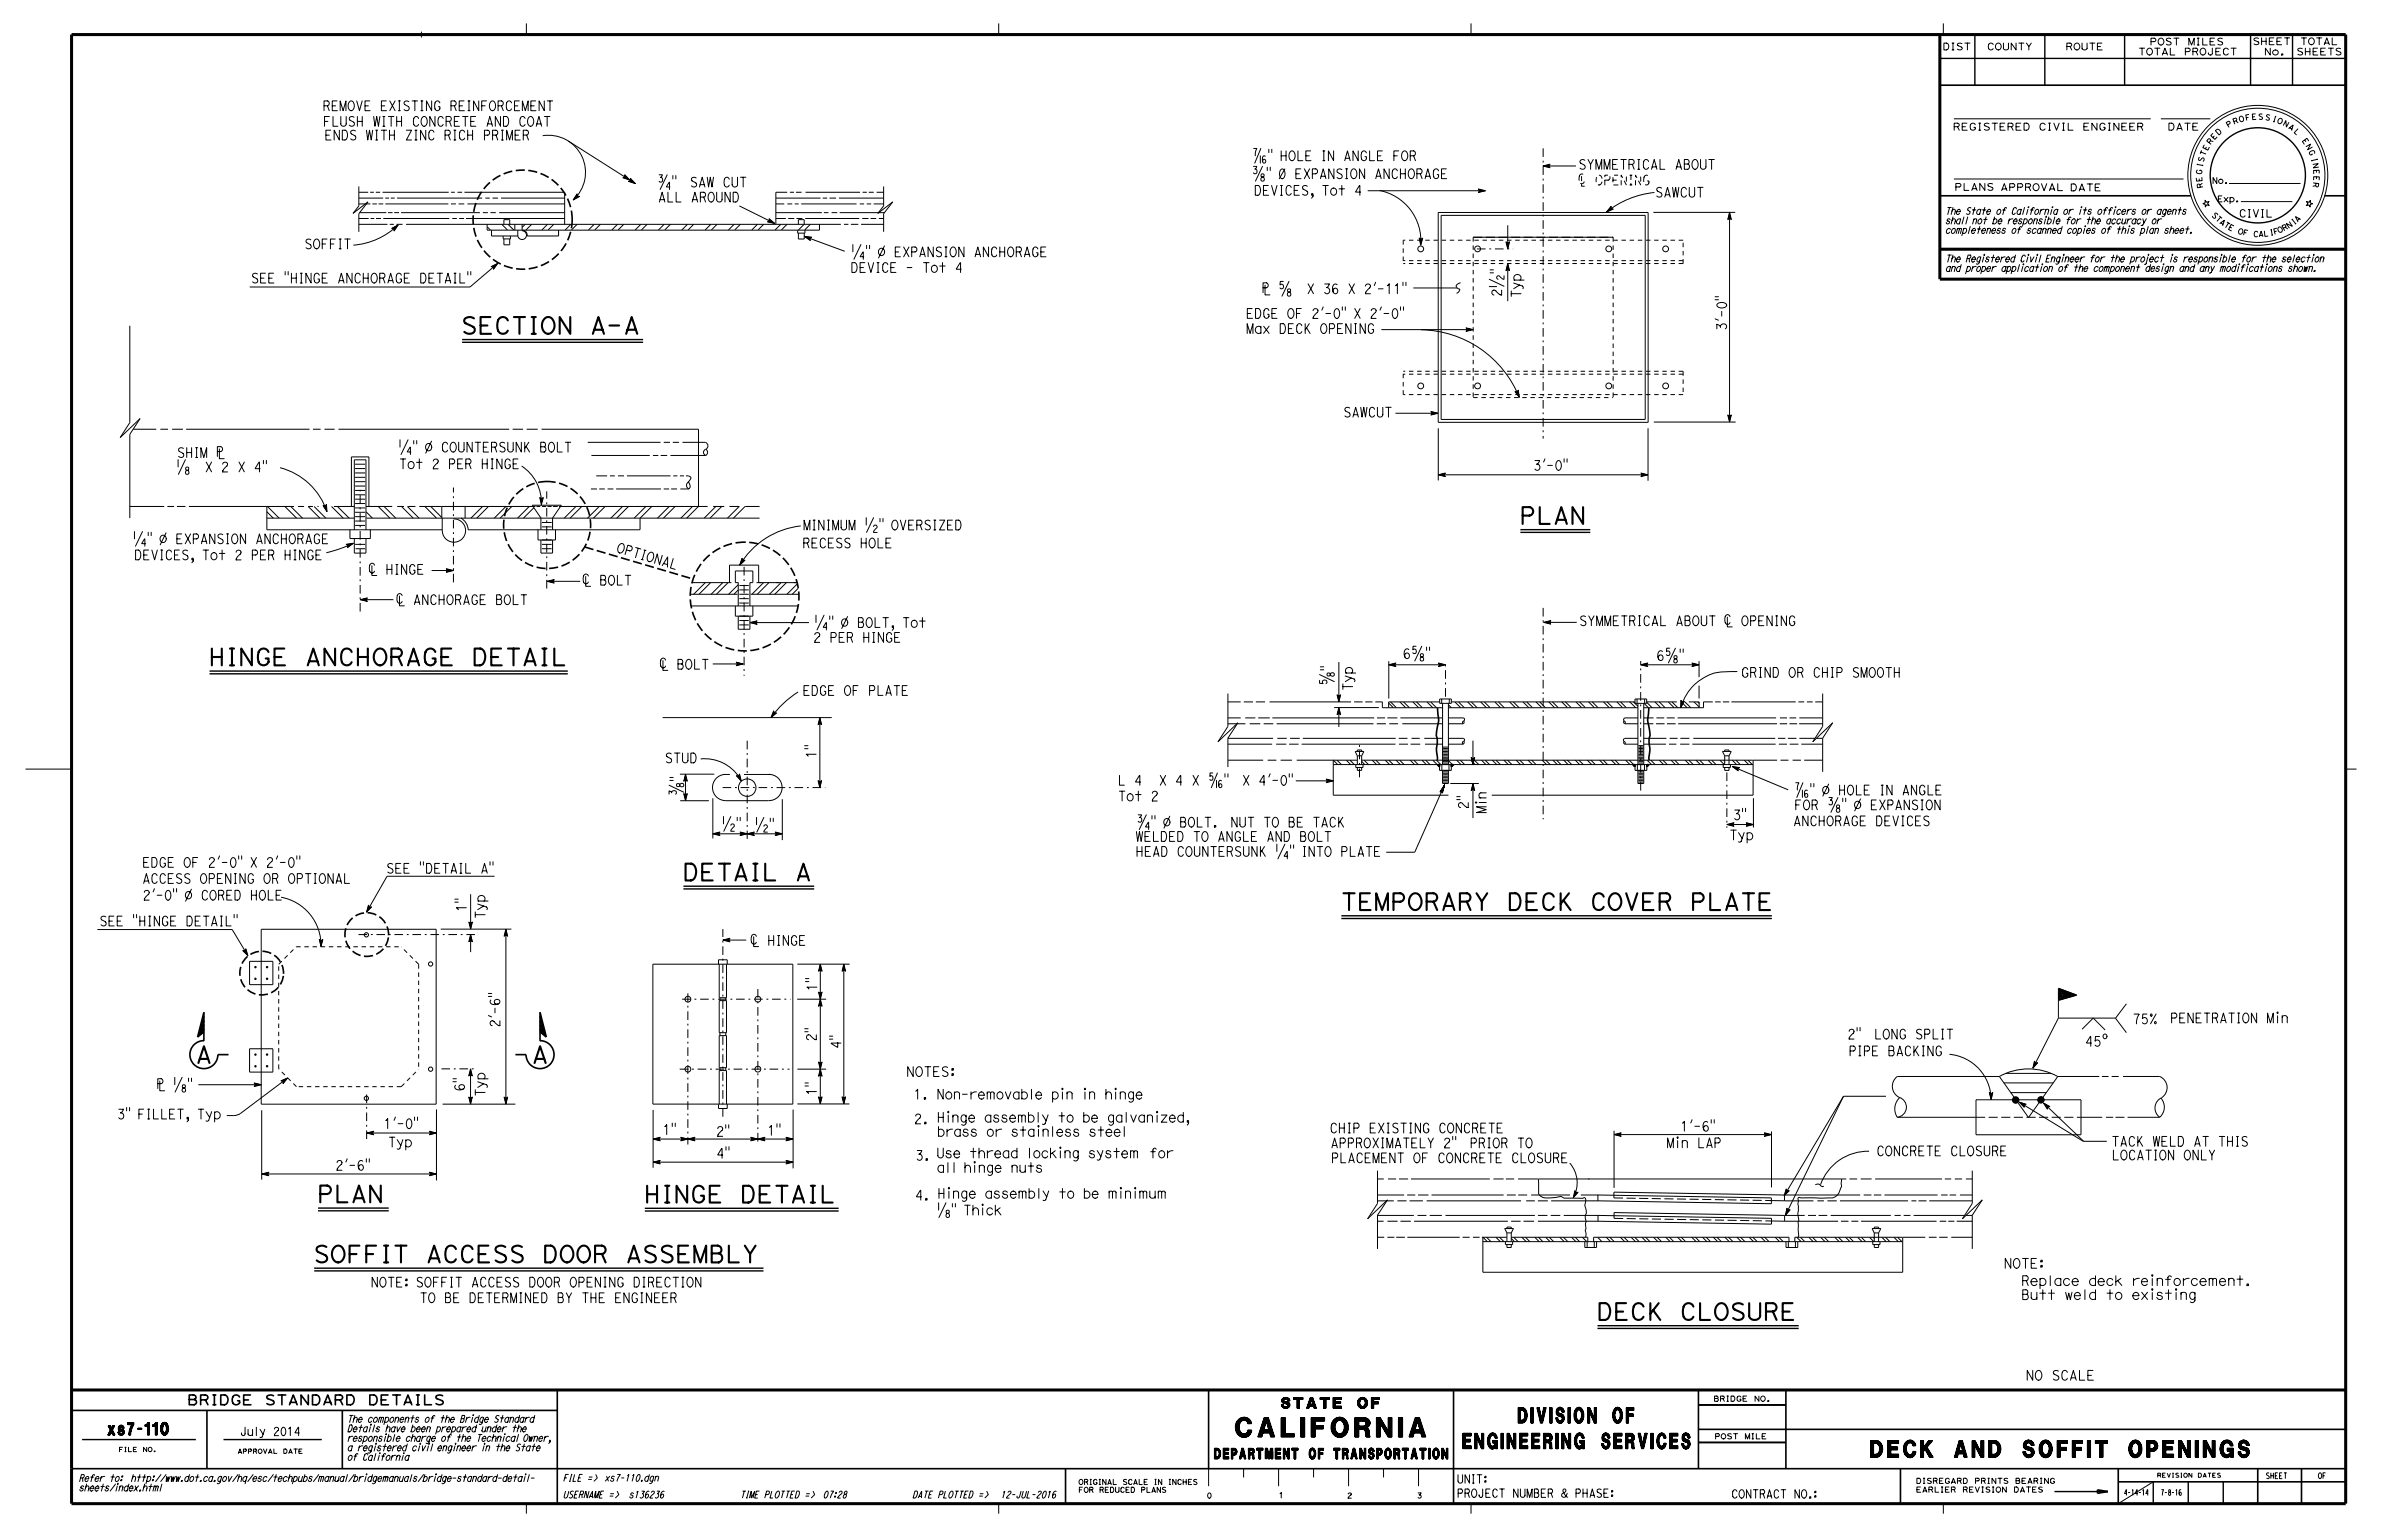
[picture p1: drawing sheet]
<svg xmlns="http://www.w3.org/2000/svg" width="432mm" height="279mm" viewBox="0 0 432 279" stroke-linecap="round" stroke-linejoin="round" font-family="sans-serif">
<defs><g id="words">
<text font-size="3.5" x="223.9" y="260.5">CALIFORNIA</text>
<g font-size="3">
<text x="83.6" y="60.5">SECTION A-A</text>
<text x="275.4" y="95">PLAN</text>
<text x="37.8" y="120.6">HINGE ANCHORAGE DETAIL</text>
<text x="123.7" y="159.6">DETAIL A</text>
<text x="243" y="165">TEMPORARY DECK COVER PLATE</text>
<text x="35.4" y="192.7">A</text>
<text x="96.4" y="192.7">A</text>
<text x="57.5" y="218">PLAN</text>
<text x="116.7" y="218">HINGE DETAIL</text>
<text x="56.8" y="228.9">SOFFIT ACCESS DOOR ASSEMBLY</text>
<text x="289.4" y="239.3">DECK CLOSURE</text>
<text x="339.1" y="264.2">DECK AND SOFFIT OPENINGS</text>
</g>
<g font-size="2.8">
<text x="265.2" y="262.7">ENGINEERING SERVICES</text>
<text x="275.2" y="258">DIVISION OF</text>
</g>
<text font-size="2.2" x="19.5" y="260.2">xs7-110</text>
<g font-size="1.9">
<text x="232.3" y="255.3">STATE OF</text>
<text x="220.1" y="264.5">DEPARTMENT OF TRANSPORTATION</text>
</g>
<g font-size="1.8">
<text x="57.7" y="22.9">FLUSH WITH CONCRETE AND COAT</text>
<text x="58.5" y="20.1">REMOVE EXISTING REINFORCEMENT</text>
<text x="58" y="25.4">ENDS WITH ZINC RICH PRIMER</text>
<text x="122.5" y="33.9">SAW CUT</text>
<text x="227.3" y="35.4">DEVICES, Tot 4</text>
<text x="231.6" y="32.4">/</text>
<text x="286.1" y="30.7">SYMMETRICAL ABOUT</text>
<text x="300" y="35.7">SAWCUT</text>
<text x="119.3" y="36.6">ALL AROUND</text>
<text x="55.2" y="45.1">SOFFIT</text>
<text x="45.5" y="51.3">SEE &quot;HINGE ANCHORAGE DETAIL&quot;</text>
<text x="154.2" y="49.4">DEVICE - Tot 4</text>
<text x="225.8" y="57.7">EDGE OF 2’-0&quot; X 2’-0&quot;</text>
<text x="225.9" y="60.5">Max DECK OPENING</text>
<text x="243.5" y="75.6">SAWCUT</text>
<text x="32.1" y="82.9">SHIM ´</text>
<text x="72.3" y="85">Tot 2 PER HINGE</text>
<text x="277.9" y="85.3">3’-0&quot;</text>
<text x="24.3" y="101.5">DEVICES, Tot 2 PER HINGE</text>
<text x="111.6" y="100.1" transform="rotate(16 111.6 100.1)">OP T I ONAL</text>
<text x="145.4" y="99.3">RECESS HOLE</text>
<text x="147.4" y="116.5">2 PER HINGE</text>
<text x="315.6" y="122.8">GRIND OR CHIP SMOOTH</text>
<text x="145.5" y="126.1">EDGE OF PLATE</text>
<text x="120.5" y="138.3">STUD</text>
<text x="202.6" y="142.4">L 4</text>
<text x="223.7" y="142.4">X 4’-0&quot;</text>
<text x="202.6" y="145.2">Tot 2</text>
<text x="219.9" y="150">NUT TO BE TACK</text>
<text x="314.1" y="148.6">3&quot;</text>
<text x="325" y="149.7">ANCHORAGE DEVICES</text>
<text x="205.8" y="152.6">WELDED TO ANGLE AND BOLT</text>
<text x="313.5" y="152.3">Typ</text>
<text x="25.8" y="160.2">ACCESS OPENING OR OPTIONAL</text>
<text x="25.8" y="157.3">EDGE OF 2’-0&quot; X 2’-0&quot;</text>
<text x="70" y="158.3">SEE &quot;DETAIL A&quot;</text>
<text x="18" y="167.9">SEE &quot;HINGE DETAIL&quot;</text>
<text x="386.5" y="185.6">75%</text>
<text x="393.4" y="185.5">PENETRATION Min</text>
<text x="334.9" y="188.4">2&quot;</text>
<text x="335.1" y="191.4">PIPE BACKING</text>
<text x="338.7" y="188.4">LONG SPLIT</text>
<text x="378" y="189.7">45^</text>
<text x="164.3" y="195.2">NOTES:</text>
<text x="21.2" y="202.9">3&quot; FILLET, Typ</text>
<text x="165.6" y="199.3">1. Non-removable pin in hinge</text>
<text x="165.7" y="203.8">2. Hinge assembly to be galvanized,</text>
<text x="69.5" y="204.6">1’-0&quot;</text>
<text x="70.3" y="208">Typ</text>
<text x="120.1" y="205.7">1&quot;</text>
<text x="129.8" y="206">2&quot;</text>
<text x="139.1" y="205.8">1&quot;</text>
<text x="169.9" y="206">brass or stainless steel</text>
<text x="240.3" y="208.1">APPROXIMATELY 2&quot;</text>
<text x="241" y="205.4">CHIP EXISTING CONCRETE</text>
<text x="266.3" y="208.1">PRIOR TO</text>
<text x="302.1" y="208.1">Min LAP</text>
<text x="304.6" y="205.1">1’-6&quot;</text>
<text x="340.2" y="209.6">CONCRETE CLOSURE</text>
<text x="382.7" y="207.8">TACK WELD AT THIS</text>
<text x="60.8" y="212.2">2’-6&quot;</text>
<text x="165.9" y="210.4">3. Use thread locking system for</text>
<text x="169.8" y="212.6">all hinge nuts</text>
<text x="240.4" y="210.8">PLACEMENT OF CONCRETE CLOSURE</text>
<text x="382.8" y="210.3">LOCATION ONLY</text>
<text x="165.9" y="217.6">4. Hinge assembly to be minimum</text>
<text x="67.2" y="233.4">NOTE: SOFFIT ACCESS DOOR OPENING DIRECTION</text>
<text x="363.2" y="230">NOTE:</text>
<text x="366.4" y="233.1">Replace deck reinforcement.</text>
<text x="76" y="236.2">TO BE DETERMINED BY THE ENGINEER</text>
<text x="366.4" y="235.6">Butt weld to existing</text>
<text x="367.2" y="250.3">NO SCALE</text>
<text x="33.9" y="254.7">BRIDGE STANDARD DETAILS</text>
</g>
<g font-size="1.5">
<text x="275.7" y="54" transform="rotate(-90 275.7 54)">Typ</text>
<text x="245.2" y="125.3" transform="rotate(-90 245.2 125.3)">Typ</text>
<text x="269.4" y="147.6" transform="rotate(-90 269.4 147.6)">Min</text>
<text x="87.9" y="166.6" transform="rotate(-90 87.9 166.6)">Typ</text>
<text x="87.9" y="198.8" transform="rotate(-90 87.9 198.8)">Typ</text>
<text x="43.5" y="260.3">July 2014</text>
<text x="264.1" y="268.9">UNIT:</text>
<text x="264.1" y="271.5">PROJECT NUMBER &amp; PHASE:</text>
<text x="313.8" y="271.6">CONTRACT NO.:</text>
</g>
<text font-size="1.4" x="405.9" y="39.4">CIVIL</text>
<g font-size="1.3">
<text x="354" y="23.6">REGISTERED CIVIL ENGINEER</text>
<text x="392.9" y="23.6">DATE</text>
<text x="354.3" y="34.5">PLANS</text>
<text x="362.6" y="34.6">APPROVAL</text>
<text x="375.2" y="34.6">DATE</text>
<text x="352.6" y="40.6">shall not be responsible for the accuracy or</text>
<text x="352.6" y="38.9">The State of California or its officers or agents</text>
<text x="352.6" y="47.5">The Registered Civil Engineer for the project is responsible for the selection</text>
<text x="352.6" y="42.3">completeness of scanned copies of this plan sheet.</text>
<text x="352.6" y="49.2">and proper application of the component design and any modifications shown.</text>
<text x="62.9" y="257.9">The components of the Bridge Standard</text>
<text x="62.9" y="263.1">a registered civil engineer in the State</text>
<text x="62.9" y="261.4">responsible charge of the Technical Owner,</text>
<text x="62.9" y="259.6">Details have been prepared under the</text>
<text x="14.3" y="268.6">Refer to:</text>
<text x="22.9" y="268.6">http://www.dot.ca.gov/hq/esc/techpubs/manual/bridgemanuals/bridge-standard-detail-</text>
<text x="62.9" y="264.8">of California</text>
<text x="102" y="268.6">FILE =&gt;</text>
<text x="109.5" y="268.6">xs7-110.dgn</text>
<text x="14.3" y="270.4">sheets/index.html</text>
<text x="102" y="271.6">USERNAME =&gt;</text>
<text x="113.9" y="271.6">s136236</text>
<text x="134.1" y="271.6">TIME PLOTTED =&gt;</text>
<text x="149.1" y="271.6">07:28</text>
<text x="165.4" y="271.6">DATE PLOTTED =&gt;</text>
<text x="181.3" y="271.6">12-JUL-2016</text>
</g>
<g font-size="1.2">
<text x="352.1" y="9.1">DIST</text>
<text x="360.2" y="9.1">COUNTY</text>
<text x="374.4" y="9.1">ROUTE</text>
<text x="387.6" y="10">TOTAL PROJECT</text>
<text x="389.7" y="8.2">POST MILES</text>
<text x="408.3" y="8.1">SHEET</text>
<text x="410.4" y="10">No.</text>
<text x="416.3" y="10">SHEETS</text>
<text x="416.9" y="8.1">TOTAL</text>
</g>
<g font-size="1.1">
<text x="401" y="33.3">No.</text>
<text x="401.9" y="36.6">Exp.</text>
<text x="410.7" y="268.1">SHEET</text>
<text x="420.2" y="268.1">OF</text>
<text x="385" y="271.1">4-14-14</text>
<text x="391.7" y="271.1">7-8-16</text>
</g>
<g font-size="1">
<text x="403.9" y="23.2" transform="rotate(-31 403.9 23.2)">P</text>
<text x="405" y="22.6" transform="rotate(-20 405 22.6)">R</text>
<text x="406" y="22.2" transform="rotate(-15 406 22.2)">O</text>
<text x="407.1" y="21.9" transform="rotate(-10 407.1 21.9)">F</text>
<text x="408.2" y="21.7" transform="rotate(-4 408.2 21.7)">E</text>
<text x="409.3" y="21.7" transform="rotate(1 409.3 21.7)">S</text>
<text x="410.5" y="21.7" transform="rotate(12 410.5 21.7)">S</text>
<text x="411.8" y="22" transform="rotate(17 411.8 22)">I</text>
<text x="412.7" y="22.2" transform="rotate(22 412.7 22.2)">O</text>
<text x="413.7" y="22.7" transform="rotate(28 413.7 22.7)">N</text>
<text x="414.7" y="23.2" transform="rotate(33 414.7 23.2)">A</text>
<text x="415.7" y="23.9" transform="rotate(44 415.7 23.9)">L</text>
<text x="399.4" y="29.5" transform="rotate(-74 399.4 29.5)">S</text>
<text x="399.7" y="28.4" transform="rotate(-69 399.7 28.4)">T</text>
<text x="400.2" y="27.4" transform="rotate(-63 400.2 27.4)">E</text>
<text x="400.7" y="26.3" transform="rotate(-53 400.7 26.3)">R</text>
<text x="401.4" y="25.4" transform="rotate(-47 401.4 25.4)">E</text>
<text x="402.1" y="24.6" transform="rotate(-42 402.1 24.6)">D</text>
<text x="417.3" y="25.5" transform="rotate(55 417.3 25.5)">E</text>
<text x="417.9" y="26.4" transform="rotate(60 417.9 26.4)">N</text>
<text x="418.4" y="27.4" transform="rotate(65 418.4 27.4)">G</text>
<text x="419" y="28.8" transform="rotate(76 419 28.8)">I</text>
<text x="419.2" y="29.6" transform="rotate(81 419.2 29.6)">N</text>
<text x="399.1" y="31.7" transform="rotate(-85 399.1 31.7)">G</text>
<text x="399.2" y="32.9" transform="rotate(-96 399.2 32.9)">E</text>
<text x="399.2" y="30.4" transform="rotate(-79 399.2 30.4)">I</text>
<text x="399.4" y="34" transform="rotate(-101 399.4 34)">R</text>
<text x="419.4" y="33" transform="rotate(98 419.4 33)">R</text>
<text x="419.4" y="30.7" transform="rotate(87 419.4 30.7)">E</text>
<text x="419.4" y="31.9" transform="rotate(92 419.4 31.9)">E</text>
<text x="400.8" y="39.1" transform="rotate(46 400.8 39.1)">S</text>
<text x="401.5" y="39.8" transform="rotate(41 401.5 39.8)">T</text>
<text x="402.2" y="40.4" transform="rotate(37 402.2 40.4)">A</text>
<text x="403" y="41" transform="rotate(32 403 41)">T</text>
<text x="403.8" y="41.5" transform="rotate(27 403.8 41.5)">E</text>
<text x="414" y="41.9" transform="rotate(-29 414 41.9)">R</text>
<text x="414.9" y="41.5" transform="rotate(-34 414.9 41.5)">N</text>
<text x="415.9" y="40.8" transform="rotate(-38 415.9 40.8)">I</text>
<text x="416.4" y="40.4" transform="rotate(-43 416.4 40.4)">A</text>
<text x="405.6" y="42.3" transform="rotate(18 405.6 42.3)">O</text>
<text x="406.5" y="42.6" transform="rotate(13 406.5 42.6)">F</text>
<text x="408.4" y="42.9" transform="rotate(4 408.4 42.9)">C</text>
<text x="409.4" y="42.9" transform="rotate(-1 409.4 42.9)">A</text>
<text x="410.4" y="42.9" transform="rotate(-6 410.4 42.9)">L</text>
<text x="411.5" y="42.7" transform="rotate(-10 411.5 42.7)">I</text>
<text x="412.3" y="42.5" transform="rotate(-15 412.3 42.5)">F</text>
<text x="413.1" y="42.3" transform="rotate(-24 413.1 42.3)">O</text>
<text x="310.6" y="254.1">BRIDGE NO.</text>
<text x="310.8" y="260.9">POST MILE</text>
<text x="347.3" y="269">DISREGARD PRINTS BEARING</text>
<text x="347.3" y="270.6">EARLIER REVISION DATES</text>
</g>
<g font-size=".9">
<text x="195.5" y="269.2">ORIGINAL SCALE IN INCHES</text>
<text x="195.5" y="270.6">FOR REDUCED PLANS</text>
<text x="218.7" y="271.6">0</text>
<text x="231.8" y="271.6">1</text>
<text x="244.2" y="271.6">2</text>
<text x="256.9" y="271.6">3</text>
</g>
<g font-size=".8">
<text x="21.5" y="263.2">FILE NO.</text>
<text x="43" y="263.5">APPROVAL DATE</text>
<text x="391" y="267.9">REVISION DATES</text>
</g>
</g></defs>
<g fill="none" stroke="#000" stroke-width=".18">
<path d="M76.4 5.7v1.1M95.4 4.2v2.1M181 4.2v2.1M266.7 4.2v2.1M352.3 4.2v2.1M65 39.6h1.8M65 33.8v3.5l-1 1.4 2.7-2.1-1.7 2.1v3.3M65 34.9h1.7M65 35.9h4.5M65 37h2.2M65.2 38.6h4.8M67.1 34.9h.7"/>
<path d="M67.2 39.6h.6M67.5 37h.8M68.1 34.9h.8M68.2 39.6h.8M68.6 37h.9M69.3 34.9h12M69.5 39.6h11.9M69.8 35.9h.7M69.9 37h11.4M70.3 38.6h.9M70.8 35.9h.8M71.5 38.6h.8"/>
<path d="M72 35.9h15.4M72.7 38.6h14.3M81.7 37h.9M81.8 34.9h.6M82 39.6h.8M82.9 34.9h.9M83.1 37h1.1M83.2 39.6h.9M84.2 34.9h18.2v5.8M84.5 39.6h17.9M84.7 37h17.7M87.5 38.6h.9"/>
<path d="M88 35.9h.8M88.9 38.6h1M89.3 35.9h1M90.5 38.6h11.9M90.8 35.9h11.6M98.4 24.6a6.7 6.7 0 0 1 7.1 3.8 6.7 6.7 0 0 1-1.6 7.9M103 25.6l12.2 7.7M104.3 35.8l.3-.1-.2 .2M104.5 35.5l.2 .2-.4 .2zM104.6 35.4v.2l.2 .1-.6 .3zM104.6 35.3v.3h.3l-.8 .5zM104.6 35.2l.1 .3 .4 .1-1.2 .7z"/>
<path d="M113.3 31.7l.9 .9-1.3-.4 .4-.1zM113.3 31.8l.7 .7-.9-.3 .2-.1zM113.4 31.9l.4 .5-.6-.2 .2-.1zM113.4 32l.3 .3-.4-.1zM113.7 32.3l-.3-.2 .2 .3M114.3 32.3l.9 1-1.3-.4 .4-.2zM114.3 32.5l.7 .7-.9-.3 .2-.1zM114.4 32.6l.4 .5-.6-.2 .2-.1zM114.4 32.7l.3 .3-.4-.1zM114.7 33l-.2-.2 .2 .2M119.5 31.7h.6l-.4 .5a.4 .4 0 0 1 .4 .5 .4 .4 0 0 1-.6 .2M120.9 31.7l-1.2 2.7"/>
<path d="M121.4 33.9h-.6l.5-.9 .1 1.4M122 31.8v.6M122.5 31.8v.6M134 37.3l6.4 3.2M139.4 39.7l1 .8-1.3-.3 .4-.2zM139.5 39.8l.7 .6-.9-.2 .2-.1zM139.6 39.9l.5 .4-.7-.1 .2-.1zM139.6 40l.3 .3-.4-.1zM140.6 38.6h8.4M140.6 39.6h1.8M140.6 35.9h8.1M140.6 37h1.6"/>
<path d="M142.7 34.9h-2.1v5.8M142.7 37h.9M142.9 39.6h1.1M143.2 34.9h.7M144.1 37h.7M144.3 34.9h1M144.4 39.6h1.1M145.2 37h10.1M146 39.6h9.8M146 34.9h9.9M149.1 35.9h.9M149.3 38.6h.9"/>
<path d="M150.4 35.9h1.2M150.7 38.6h1.1M152.1 35.9h8.1M152.2 38.6h7M155.9 37h.7M156.3 39.6h1.1M156.4 34.9h.7M157.1 37h.8M157.5 34.9h.9M157.8 39.6h1M158.4 37h1.8M158.9 34.9h1.3"/>
<path d="M159.3 38.6h1M159.3 39.6h.9M160.2 33.8v3.5l-1.1 1.4 2.7-2.1-1.6 2.1v3.3M227.2 30.2h.6l-.3 .4a.4 .4 0 0 1 .4 .6 .4 .4 0 0 1-.7 .1M227.3 26.9h.5l-.2 .7v.6M228.5 28.3v1.3M228.6 26.9l-1.1 2.7M228.8 32.1a.37 .37 0 0 0-.2 .6 .37 .37 0 0 0 .6 0 .37 .37 0 0 0-.3-.6l-.3-.1 .1-.4h.4v.4l-.2 .1M228.9 30.2l-1.3 2.6M229.4 28.3h-.3a.92 .92 0 0 0 0 1.3 .36 .36 0 0 0 .4-.4 .36 .36 0 0 0-.4-.3l-.2 .4M229.7 30.3v.6M230 27.1v.6"/>
<path d="M230.3 30.3v.6M230.5 27.1v.6M232.2 27.4v1.7M232.2 28.3h.9M233.1 27.4v1.7M233.9 27.5a.53 .53 0 0 1 .6 0 .53 .53 0 0 1 .3 .6 .67 .67 0 0 1-.1 .7 .67 .67 0 0 1-.8 .2 1.19 1.19 0 0 1 0-1.5zM234.9 31.5h.6M235.3 27.4v1.7h.9M235.8 30.6h-.9v1.8h.9M236.4 30.6l1 1.8M236.7 28.3h.6M237.4 30.6l-1 1.8"/>
<path d="M237.6 27.4h-.9v1.7h1M237.9 31.5h.6a.47 .47 0 0 0 .3-.4 .47 .47 0 0 0-.3-.5h-.6v1.8M239.4 32.4l.5-1.8 .5 1.8M239.5 32h.7M239.8 27.4h.4M239.8 29.1h.4M240 27.4v1.7M241.8 27.4v1.7l-1-1.7v1.7M241.8 30.6v1.8l-.9-1.8v1.8M243.2 30.8a.46 .46 0 0 0-.8 0 .46 .46 0 0 0 .4 .7 .49 .49 0 0 1 .4 .7 .49 .49 0 0 1-.8 0M243.8 29.1l.5-1.7 .5 1.7M243.9 28.7h.7"/>
<path d="M243.9 30.6h.4M243.9 32.4h.4M244.1 30.6v1.8M245.1 30.8a.53 .53 0 0 1 .6-.1 .53 .53 0 0 1 .3 .6 .67 .67 0 0 1-.1 .8 .67 .67 0 0 1-.8 .2 1.19 1.19 0 0 1 0-1.5zM246.2 27.4v1.7l-.9-1.7v1.7M247.4 30.6v1.8l-1-1.8v1.8M247.7 27.7a.47 .47 0 0 0-.6-.3 .47 .47 0 0 0-.3 .5 .88 .88 0 0 0 .4 1.2h.3l.2-.3v-.4h-.3M247.9 34.6h21.4M248.3 27.4v1.7h.9M249.4 32.4l.5-1.8 .5 1.8M249.5 32h.8M249.7 28.3h.6"/>
<path d="M250.1 34.5a9.3 9.3 0 0 1 7.4 9.9M250.6 27.4h-.9v1.7h.9M251.8 30.6v1.8l-.9-1.8v1.8M252.7 28.3h.6M253.3 31a.47 .47 0 0 0-.6-.4 .47 .47 0 0 0-.3 .6 .85 .85 0 0 0 .5 1.2l.4-.3M253.6 27.4h-.9v1.7M253.9 31.5h.8M253.9 30.6v1.8M254.3 27.5a.53 .53 0 0 1 .7 0 .53 .53 0 0 1 .2 .6 .67 .67 0 0 1-.1 .7 .67 .67 0 0 1-.8 .2 1.19 1.19 0 0 1 0-1.5zM254.7 30.6v1.8M255.5 30.8a.53 .53 0 0 1 .7-.1 .53 .53 0 0 1 .2 .6 .67 .67 0 0 1-.1 .8 .67 .67 0 0 1-.7 .2 1.19 1.19 0 0 1-.1-1.5zM255.6 28.2h.7l.3 .9"/>
<path d="M256.3 28.2a.46 .46 0 0 0 .3-.4 .46 .46 0 0 0-.3-.4h-.7v1.7M256.9 31.5h.6l.3 .9M257.5 31.5a.46 .46 0 0 0 .3-.4 .46 .46 0 0 0-.3-.5h-.6v1.8M258.3 32.4l.5-1.8 .5 1.8M258.5 32h.7M260.7 38.5h38.1v38.1h-38.1zM260.8 31a.47 .47 0 0 0-.6-.4 .47 .47 0 0 0-.3 .6 .88 .88 0 0 0 .4 1.2l.3-.1 .2-.3v-.3h-.3M261.2 39.1h37v37h-37zM261.3 31.5h.6M262.2 30.6h-.9v1.8h.9M268 34.3l1.3 .3-1.3 .3 .2-.3zM268.1 34.4l.9 .2-.9 .2 .2-.2z"/>
<path d="M268.2 34.4l.7 .2-.7 .1 .1-.1zM268.3 34.5l.4 .1-.4 .1zM268.7 34.5l-.3 .1h.3M279.7 30.1l1.3-.3-.2 .3 .2 .3zM279.7 30.1h6M279.9 30.1l1-.2-.2 .2 .2 .2zM280.1 30.1l.6-.2-.1 .2 .1 .2zM280.3 30.1l.4-.1v.2zM280.3 30.1h.3h-.3M291.7 38.1l.2-.2-.2 .2M291.9 37.8l.2 .1-.4 .2zM292 37.7v.2h.2l-.6 .3z"/>
<path d="M292 37.6v.2l.3 .1-.9 .4zM292.1 37.4v.4l.3 .1-1.2 .5zM299.7 38.5h14.9M299.9 34.9a16.6 16.6 0 0 0-8.7 3.5M313.5 39.1l.1 .3v-.3M313.5 38.5l.3 1.3-.3-.2-.3 .2zM313.5 38.7l.3 1-.3-.2-.2 .2zM313.5 38.9l.2 .7-.2-.1-.1 .1zM313.5 39.1l.1 .4h-.2zM313.5 38.5v38M354.2 21.5h35.7M354.2 32.5h41.6"/>
<path d="M367.6 38l-.2 .9M370.8 39.7l-.2 .9M372 38l-.3 .9M377.2 38l-.2 .9M383.4 38l-.2 .9M391.7 21.5h9M399.7 36.3l.3 .4 .4-.2-.2 .4 .3 .4-.5-.2-.2 .4v-.4l-.5-.2 .4-.1zM404.1 33.3h12.9M406.2 36.6h9.4M418.1 36.5l.4 .2 .3-.4v.5l.4 .1-.4 .2v.4l-.3-.3-.4 .1 .3-.4zM23.5 59.1v17.5l-1.7 2.7 3.6-3.4-1.9 2.9v15.1M51.7 49.2v.6"/>
<path d="M52.2 49.2v.6M65 40.7h5.2M70.7 40.7h.7M71 41.4l1.2-.6-.8 1.1v-.4zM71.2 41.4l.8-.5-.5 .8-.1-.2zM71.3 41.4l.6-.3-.4 .5v-.2zM71.4 41.4l.3-.2-.2 .3zM71.7 41.2l-.1 .2 .2-.2M71.9 40.7h1.1M72.2 40.8a13.1 13.1 0 0 1-8.1 3.7M73.6 40.7h78.8M84.8 49.2v.6"/>
<path d="M85.3 49.2v.6M88.3 40.7v1h60.3v-1M88.4 41.2l.5 .5M89 48.3l1.2-.5-.7 1-.1-.4zM89.1 41.7v1.1h4.8M89.2 48.3l.9-.4-.6 .8v-.3zM89.3 48.3l.6-.3-.4 .6v-.2zM89.4 48.3l.4-.2-.2 .4zM89.8 48.1l-.3 .2 .3-.1M90.2 47.8l-5 4.2h-39.9M91 40.7l1 1M91.2 42.8v.5h1.3v-.5"/>
<path d="M91.3 43.3v1.1h1.1v-1.1M91.3 40.7v-.9h1.1v.9M92.1 40.7l1 1M93.3 40.7v1M93.9 41.7v1.1M94.6 40.7v1.1M94.7 41.9a.79 .79 0 0 1 .7 .7 .79 .79 0 0 1-.7 .8 .79 .79 0 0 1-.8-.6M95.2 40.7l-.6 .5M96.4 40.7l-1.1 1M99.3 40.7l-1.1 1M100.4 40.7l-1 1M101.3 41.7v1.1h-5.7a.93 .93 0 0 0-.8-1.1"/>
<path d="M103.5 40.7l-1 1M104.6 40.7l-1 1M107.7 40.7l-1 1M108.8 40.7l-1 1M111.9 40.7l-1 1M113.1 40.7l-1 1M116.2 40.7l-1.1 1M117.3 40.7l-1 1M120.4 40.7l-1 1M121.5 40.7l-1 1M124.6 40.7l-1 1M125.8 40.7l-1.1 1"/>
<path d="M128.9 40.7l-1.1 1M130 40.7l-1 1M133.1 40.7l-1 1M134.2 40.7l-1 1M137.3 40.7l-1 1M138.4 40.7l-1 1M139.9 40.2h-.3l.3 .1M141.5 40.7l-1 1M142.7 40.7l-1 1M144.6 41.7v.6h1.3v-.6M144.7 40.7v-.9h1.1v.9M145.8 40.7l-1.1 1"/>
<path d="M145.8 42.3v1h-1.1v-1M145.8 42.9l1.3 .1-.3 .2 .1 .4zM145.8 42.9l7.3 2.7M146 42.9l1 .1-.3 .2 .1 .3zM146.2 43l.6 .1-.1 .1v.2zM146.3 43.1h.4v.2zM146.4 43l.2 .1h-.3M146.9 40.7l-1 1M153 40.7h.8M154.2 40.7h1.4M154.6 44.3v1.4M156.1 44.3l-1.3 2.7"/>
<path d="M156.1 40.7h4.1M156.6 46.5h-.7l.5-.8 .1 1.3M157.1 44.5v.6M157.6 44.5v.6M159.4 45.2a.6 .6 0 0 1 .8 .1 .6 .6 0 0 1 0 .8 .6 .6 0 0 1-.8 0l-.2-.4zM160.3 44.6l-1 2.2M162.3 45.7h.6M163.2 44.8h-.9v1.8h.9M163.8 44.8l1 1.8M164.8 44.8l-1 1.8M165.3 45.7h.6a.47 .47 0 0 0 .3-.5 .47 .47 0 0 0-.3-.4h-.6v1.8M166.7 46.6l.5-1.8 .5 1.8"/>
<path d="M166.9 46.1h.7M169.2 44.8v1.8l-1-1.8v1.8M170.6 44.9a.46 .46 0 0 0-.8 0 .46 .46 0 0 0 .4 .7 .49 .49 0 0 1 .4 .8 .49 .49 0 0 1-.9 0M171.3 44.8h.4M171.3 46.6h.4M171.5 44.8v1.8M172.5 45a.53 .53 0 0 1 .6-.1 .53 .53 0 0 1 .2 .6 .67 .67 0 0 1-.1 .8 .67 .67 0 0 1-.7 .1 1.19 1.19 0 0 1 0-1.4zM174.7 44.8v1.8l-.9-1.8v1.8M176.8 46.6l.5-1.8 .5 1.8M176.9 46.1h.7M179.2 44.8v1.8l-.9-1.8v1.8M180.7 45.1a.47 .47 0 0 0-.6-.3 .47 .47 0 0 0-.3 .6 .85 .85 0 0 0 .4 1.2l.5-.4"/>
<path d="M181.2 45.7h.9M181.2 44.8v1.8M182.1 44.8v1.8M182.9 45a.53 .53 0 0 1 .6-.1 .53 .53 0 0 1 .3 .6 .67 .67 0 0 1-.1 .8 .67 .67 0 0 1-.8 .1 1.19 1.19 0 0 1 0-1.4zM184.2 45.7h.6l.4 .9M184.8 45.7a.46 .46 0 0 0 .4-.5 .46 .46 0 0 0-.4-.4h-.6v1.8M185.7 46.6l.5-1.8 .5 1.8M185.8 46.1h.8M188.1 45.1a.47 .47 0 0 0-.5-.3 .47 .47 0 0 0-.4 .6 .88 .88 0 0 0 .5 1.2l.3-.1 .2-.3v-.4h-.3M188.7 45.7h.6M189.6 44.8h-.9v1.8h.9M229 52.2h.6a.46 .46 0 0 0 .3-.5 .46 .46 0 0 0-.3-.4h-.6v1.8"/>
<path d="M229.3 51.7v1.8h.9M232.6 51h-.5l-.1 .7a.4 .4 0 0 1 .7 .2 .4 .4 0 0 1-.5 .5l-.2-.2M233.6 53a.37 .37 0 0 0-.2 .5 .37 .37 0 0 0 .6 0 .37 .37 0 0 0-.3-.5l-.3-.2 .1-.4 .4 .1v.3l-.2 .2M233.7 51l-1.3 2.7M237.1 51.5l1 1.7M238.1 51.5l-1 1.7M239.9 55.7l-.3 .5M240.1 51.5h.9l-.2 .4-.3 .2a.53 .53 0 0 1 .5 .7 .53 .53 0 0 1-.9 .2M242.4 51.6a.53 .53 0 0 0-.6 0 .53 .53 0 0 0-.2 .6l.1 .9M243.3 55.6v.7M243.9 55.6v.7M244.6 51.5l.9 1.7"/>
<path d="M245.5 51.5l-.9 1.7M247.5 51.9a.43 .43 0 0 1 .6-.4 .43 .43 0 0 1 .2 .7l-.6 .6-.2 .5h.9M249.4 51.2l-.3 .6M249.9 52.4h.8M250.4 59.8h16.6M250.4 55.7l-.2 .5M251.5 51.8l.3-.3v1.7M253 51.8l.3-.3v1.7M253.9 55.6v.7M254.3 51.2v.6M254.4 55.6v.7M254.9 51.2v.6"/>
<path d="M256.2 52.2h7.9M257.3 43.2l.3 .2 .3-.2-.4 1.3zM257.4 43.3l.2 .1 .2-.1-.2 .9zM257.4 43.4l.2 .1 .1-.1-.1 .6zM257.5 43.5h.2l-.1 .4zM257.5 43.9v-.3l.1 .3M257.6 59.8a19.6 19.6 0 0 1 17.8 12.3M264.8 51.3h-.2a.55 .55 0 0 0-.6 .4 .55 .55 0 0 0 .4 .7l.2 .2-.3 .4-.3 .2M265.8 59.4l1.2 .4-1.2 .3 .2-.3zM265.9 59.5l.9 .3-.9 .2 .1-.2zM266 59.6l.6 .2-.6 .1 .1-.1zM266.1 59.7l.4 .1-.4 .1z"/>
<path d="M266.5 59.7l-.3 .1h.3M267.1 43h25.3M270 52h1.3M270 50.6l2.6 1.3M270.1 48.9h.6M270.1 49.5h.6M272.2 52.6v.9a2.03 2.03 0 0 1-1.2-.9 .44 .44 0 0 0-.6 .4 .44 .44 0 0 0 .4 .5M272.6 50v.6h-.2l-.6-.6a.32 .32 0 0 0-.5 .2 .32 .32 0 0 0 .3 .4M273 43.9l.3 .2 .3-.2-.3 1.2zM273.1 44l.2 .1 .3-.1-.3 .9zM273.2 44.1l.1 .1 .2-.1-.2 .6zM273.2 44.2h.2l-.1 .4z"/>
<path d="M273.3 44.5v-.2l.1 .2M273.3 48.4v.3l.1-.3M273.3 47.8l.3 1.3-.3-.2-.3 .2zM273.3 48l.3 .9-.3-.1-.2 .1zM273.3 48.2l.2 .6-.2-.1-.1 .1zM273.3 48.4l.1 .3h-.2zM273.3 40.8v4.3M273.3 47.8v6.8M274 52.8v.9M274 53.3h1.7M293 43.6h.1M310.9 53.8h.6"/>
<path d="M310.9 54.3h.6M310.9 57.8l.6 .3M311.2 59.6v-.8l.4 .2 .3 .3a.53 .53 0 0 1 .7-.6 .53 .53 0 0 1 .2 .9M311.3 55.1l.6-.3a.69 .69 0 0 1 1 .7 1.06 1.06 0 0 1-1.7-.2zM312.1 56.5v.8M359.6 46.6l-.2 .9M366.7 48.3l-.2 .9M367.6 46.6l-.2 .9M369.2 46.6l-.2 .9M370.1 48.3l-.2 .9M374 46.6l-.2 .9M377.9 41.4l-.2 .9"/>
<path d="M385.9 41.4l-.2 .9M389.4 46.6l-.4 1.2-.2 .1M392.1 48.3l-.2 .9M393.7 46.6l-.2 .9M402.6 46.6l-.2 .9M405.8 48.3l-.2 .9M407.4 48.3l-.2 .9M410.9 48.3l-.3 .9M419.3 46.6l-.2 .9M24.1 77.8h4.2M29.1 77.8h1.4M31.2 77.8h2"/>
<path d="M33.7 77.8h22.4M56.7 77.8h1.4M58.8 77.8h1.9M61.4 77.8h30.9M72.5 79.7v1.4M74 79.7l-1.3 2.7M75 79.9v.6M75.5 79.9v.6M78.2 80l-1 2.2M92.9 77.8h1.9M95.5 77.8h2M98.2 77.8h28.4v14l-2.1 2.1"/>
<path d="M253 74.9h7.7M259.4 74.6l1.3 .3-1.3 .4 .2-.4zM259.5 74.7l.9 .2-.9 .3 .2-.3zM259.6 74.8l.7 .1-.7 .2 .1-.2zM259.7 74.8l.4 .1-.4 .1zM260.1 74.9l-.3 .1h.3M260.7 77.7v9.4M274.6 71l.4 .1 .2-.4 .2 1.4zM274.8 71.1h.2l.2-.2 .1 .9zM274.9 71.1l.2 .1 .1-.2 .1 .7zM275 71.2l.1-.1 .1 .4zM275.2 71.5l-.1-.3 .1 .3"/>
<path d="M293 71.5h.1M298.7 77.7v9.5M299.8 76.5h14.8M313.2 75.2l.3 .3 .3-.3-.3 1.3zM313.3 75.4l.2 .1 .3-.1-.3 .9zM313.4 75.5l.1 .1 .2-.1-.2 .6zM313.4 75.6h.2l-.1 .3zM313.5 75.9l.1-.3v.3M23.5 91.8h6.3M24.4 96.4v1.3M25.8 96.4l-1.2 2.6M26.3 98.6h-.6l.5-.9 .1 1.3"/>
<path d="M26.9 96.5v.6M27.4 96.5v.6M29.2 97.2a.6 .6 0 0 1 .8 .1 .6 .6 0 0 1 0 .8 .6 .6 0 0 1-.8 0l-.2-.4zM30.1 96.6l-1.1 2.2M30.3 91.8h1.3M32.1 97.7h.6M32.1 91.8h1.5M32.3 83.3v1.4M32.9 96.8h-.8v1.8h.9M33.6 96.8l.9 1.8M33.6 83.3l-1.3 2.7M33.9 85.3a.38 .38 0 0 0-.3 .5 .38 .38 0 0 0 .7 0 .38 .38 0 0 0-.3-.5l-.3-.1v-.5l.5 .1v.4l-.2 .1"/>
<path d="M34.2 91.8h19.1M34.5 96.8l-.9 1.8M35 97.7h.6a.47 .47 0 0 0 .4-.4 .47 .47 0 0 0-.3-.5h-.7v1.8M36.5 98.6l.5-1.8 .5 1.8M36.6 98.2h.8M37.4 83.8l1 1.8M38.4 83.8l-1 1.8M39 96.8v1.8l-1-1.8v1.8M39.4 81.9h.6a.46 .46 0 0 0 .3-.5 .46 .46 0 0 0-.3-.4h-.6v1.8M39.8 81.4v1.8h.9M40.4 84.2a.43 .43 0 0 1 .6-.4 .43 .43 0 0 1 .1 .7l-.5 .6-.2 .5h.8M40.4 97a.46 .46 0 0 0-.8 0 .46 .46 0 0 0 .4 .7 .49 .49 0 0 1 .4 .7 .49 .49 0 0 1-.9 0"/>
<path d="M41.1 96.8h.3M41.1 98.6h.3M41.3 96.8v1.8M42.2 97a.53 .53 0 0 1 .7-.1 .53 .53 0 0 1 .2 .6 .67 .67 0 0 1-.1 .8 .67 .67 0 0 1-.7 .2 1.19 1.19 0 0 1-.1-1.5zM43.3 83.8l1 1.8M44.3 83.8l-1 1.8M44.5 96.8v1.8l-.9-1.8v1.8M46.5 98.6l.5-1.8 .5 1.8M46.7 98.2h.7M47.1 85h-.8l.7-1.2v1.8M47.7 83.5v.6M48.3 83.5v.6"/>
<path d="M48.4 91.8v4.3h31.8v-2.2M48.4 93.9h15.8M48.4 92.8l1.1 1.1M48.5 91.9l2.1 2M49 96.8v1.8l-1-1.8v1.8M50.5 97.2a.47 .47 0 0 0-.6-.4 .47 .47 0 0 0-.4 .6 .85 .85 0 0 0 .5 1.2l.5-.3M50.8 84.8a12.2 12.2 0 0 1 8.5 8M51 97.7h.9M51 96.8v1.8M51.6 91.8l2.2 2.1M51.9 96.8v1.8M52.7 97a.53 .53 0 0 1 .6-.1 .53 .53 0 0 1 .2 .6 .67 .67 0 0 1-.1 .8 .67 .67 0 0 1-.7 .2 1.19 1.19 0 0 1 0-1.5z"/>
<path d="M52.7 91.8l2.1 2.1M54 97.7h.6l.3 .9M54 91.8h1.1M54.6 97.7a.46 .46 0 0 0 .3-.4 .46 .46 0 0 0-.3-.5h-.6v1.8M55.5 98.6l.5-1.8 .5 1.8M55.6 98.2h.7M56.7 91.8h-.8l2.1 2.1M56.9 91.8l2.2 2.1M57.5 91.8h.3M57.9 97.2a.47 .47 0 0 0-.6-.4 .47 .47 0 0 0-.3 .6 .88 .88 0 0 0 .4 1.2l.3-.1 .2-.3v-.3h-.2M58.5 97.7h.6M58.6 91.7l.3 .1 .3-.3 .1 1.3z"/>
<path d="M58.7 91.8h.3l.1-.2 .1 1zM58.8 91.9h.2l.1-.1v.6zM58.9 91.9l.2-.1v.4zM59.1 92.2l-.1-.2 .1 .3M59.3 96.8h-.8v1.8h.9M60.1 91.8l2.1 2.1M60.5 91.8h3.7M61.2 91.8l2.1 2.1M62.8 98.7l1.3-.2-1.1 .8 .1-.4zM62.9 98.7l1-.1-.8 .6v-.3zM63 98.8l.7-.1-.5 .3v-.1zM63.1 98.8l.4-.1-.3 .3z"/>
<path d="M63.4 96.1v1.5h3.7v-1.5M63.5 98.7l-.3 .1h.3M63.7 91.8v-9h3.2v9M64.1 98.5l-2.8 1.1-2.1 .6M64.2 97.6v2.7h2.1v-2.7M64.2 96.1v-12.7h2.1v12.7M64.4 98.7h1.8M64.4 94.5h1.8M64.4 95.3h1.8M64.4 93.7h1.8M64.4 92.9h1.8M64.4 92.1h1.8"/>
<path d="M64.4 91.3h1.8M64.4 90.5h1.8M64.4 89.7h1.8M64.4 88.9h1.8M64.4 88.1h1.8M64.4 87.3h1.8M64.4 86.5h1.8M64.4 85.8h1.8M64.4 85h1.8M64.4 84.2h1.8M64.4 99.5h1.8M66.3 91.8h4.8"/>
<path d="M66.4 92.8l1.1 1.1M66.4 93.9h71.3M68.6 91.8l2.1 2.1M69.6 91.8l2.1 2.1M72 91.8h1.2M72.8 91.8l2.1 2.1M73.9 91.8l2.1 2.1M74 91.8h1.3M74.5 82h-.7l.5-.9 .1 1.3M76 91.8h21.1M77 91.8l2.1 2.1M77.3 80.6a.6 .6 0 0 1 .8 .1 .6 .6 0 0 1 0 .8 .6 .6 0 0 1-.8 0l-.2-.4z"/>
<path d="M78.1 91.8l2 2M80.1 91.8v2.1M81.1 80.5a.47 .47 0 0 0-.5-.3 .47 .47 0 0 0-.4 .6 .85 .85 0 0 0 .5 1.2l.4-.4M81.8 80.4a.53 .53 0 0 1 .7-.1 .53 .53 0 0 1 .2 .6 .67 .67 0 0 1-.1 .8 .67 .67 0 0 1-.7 .1 1.19 1.19 0 0 1-.1-1.4zM82.2 94.1a2.11 2.11 0 0 1 2.2 2.1 2.11 2.11 0 0 1-2.2 2.1 2.11 2.11 0 0 1-2-2.3M83.1 80.2v1.3a.49 .49 0 0 0 .5 .5 .49 .49 0 0 0 .5-.5v-1.3M84.3 91.8v2.1M85.6 80.2v1.8l-.9-1.8v1.8M86.1 80.2h1M86.6 80.2v1.8M87.5 91.8l-2.1 2.1M87.6 81.1h.6"/>
<path d="M88.5 80.2h-.9v1.8h1M88.6 91.8l-2.2 2.1M89.1 81.1h.6l.3 .9M89.7 81.1a.46 .46 0 0 0 .3-.5 .46 .46 0 0 0-.3-.4h-.6v1.8M91.5 80.3a.46 .46 0 0 0-.8 0 .46 .46 0 0 0 .4 .7 .49 .49 0 0 1 .4 .8 .49 .49 0 0 1-.9 0M91.7 91.8l-2.1 2.1M92.1 80.2v1.3a.49 .49 0 0 0 .4 .5 .49 .49 0 0 0 .5-.5v-1.3M92.8 91.8l-2.1 2.1M94.5 80.2v1.8l-.9-1.8v1.8M94.6 84.5a7.9 7.9 0 0 1 3.5 7M95.1 80.2v1.8M95.4 80.9l.6 1.1"/>
<path d="M95.9 80.2l-.8 1.1M95.9 91.8l-2.1 2.1M96.8 92.1l-1.9 1.8M97.2 91.8h.7M97.5 96.1v1.8h3.2v-1.8M97.8 90.2l.4 .2 .3-.2-.4 1.3zM97.9 90.3l.3 .2 .2-.2-.3 1zM98 90.4l.2 .2 .1-.2-.2 .7zM98 80.2h.6a.47 .47 0 0 1 .1 .8 .54 .54 0 0 1 0 1h-.7zM98 81h.7M98.1 97.9v2.4h2.1v-2.4M98.1 96.1v-2.2l-1.6-2.3h5.3l-1.6 2.3v2.2"/>
<path d="M98.1 90.5h.2l-.1 .4zM98.1 90.9l.1-.3v.3M98.2 98.7h1.8M98.2 99.5h1.8M98.2 95.5h1.8M98.2 94.7h1.8M98.3 91.8h.7M99.2 91.8h.8M99.6 80.4a.53 .53 0 0 1 .7-.1 .53 .53 0 0 1 .2 .6 .67 .67 0 0 1-.1 .8 .67 .67 0 0 1-.7 .1 1.19 1.19 0 0 1-.1-1.4zM100.2 91.8h.9M101 80.2v1.8h.9M101.3 91.8h27"/>
<path d="M102.5 80.2h1M103 80.2v1.8M104.4 91.8l-2.1 2.1M105.5 91.8l-2.1 2.1M106.5 80.2h13.2M107.1 88.7h1.1M107.2 82.6h10.6M108.1 86.3h2M108.6 88.7h1M108.6 91.8l-2.1 2.1M109.7 91.8l-2.1 2.1M110.1 88.7h1.1"/>
<path d="M110.6 86.3h.9M111.7 88.7h8.1M112 86.3h1.1M112.9 91.8l-2.2 2.1M113.7 86.3h7.8M113.9 91.8l-2.1 2.1M117.1 91.8l-2.1 2.1M118.1 91.8l-2.1 2.1v2.2h-31.1a2.58 2.58 0 0 0-1.3-2.2M118.4 82.6h.9M119.8 82.6h1.1M120.3 88.7h1M120.3 80.2h1.2"/>
<path d="M121.3 91.8l-2.1 2.1M121.5 82.6h6.4M121.7 88.7h1M122 80.2h1.1M122 86.3h.8M122.4 91.8l-2.1 2.1M123.3 86.3h.7M123.3 88.7h1.6M123.7 80.2h4.2a.73 .73 0 0 1 .4 .8 .73 .73 0 0 1-.6 .6 .58 .58 0 0 0 .2 1M124.3 86.3h.5a.46 .46 0 0 1 .4 .4 .46 .46 0 0 1-.2 .5 .84 .84 0 0 0-.2 1.4 .77 .77 0 0 0 0-1.2M125.5 91.8l-2.1 2.1M128 81.5a.65 .65 0 0 1-.1 1.1"/>
<path d="M129.3 91.8h2M129.8 91.8l-2.1 2.1M130.8 91.8l-2.1 2.1M132.2 91.8h1.8l-2.1 2.1M135.1 91.8l-2.2 2.1M135.1 91.8h2.6M145.2 95.4a14.8 14.8 0 0 0-11.1 7.1M145.8 96.1v-1.8l.5 1.8 .5-1.8v1.8M147.4 96.1h.4M147.4 94.3h.4M147.6 94.3v1.8M149.4 94.3v1.8l-1-1.8v1.8"/>
<path d="M150 96.1h.4M150 94.3h.4M150.2 94.3v1.8M151 96.1v-1.8l.5 1.8 .5-1.8v1.8M152.5 94.3v1.4a.49 .49 0 0 0 .5 .4 .49 .49 0 0 0 .5-.4v-1.4M153.9 96.1v-1.8l.6 1.8 .5-1.8v1.8M157 93.9v1.3M158.4 95.5a.32 .32 0 0 1 .4-.3 .32 .32 0 0 1 .2 .5l-.6 .6v.2h.6M158.4 93.9l-1.3 2.6M159.5 94v.6M160.1 94v.6M161.9 94.5a.53 .53 0 0 1 .6-.1 .53 .53 0 0 1 .3 .6 .67 .67 0 0 1-.1 .8 .67 .67 0 0 1-.8 .2 1.19 1.19 0 0 1 0-1.5z"/>
<path d="M163.2 94.3l.5 1.8 .5-1.8M164.7 95.2h.6M165.6 94.3h-.9v1.8h1M166.2 95.2h.6l.3 .9M166.8 95.2a.46 .46 0 0 0 .3-.4 .46 .46 0 0 0-.3-.5h-.6v1.8M168.6 94.5a.46 .46 0 0 0-.8 0 .46 .46 0 0 0 .4 .7 .49 .49 0 0 1 .4 .7 .49 .49 0 0 1-.9 0M169.3 96.1h.3M169.3 94.3h.3M169.5 94.3v1.8M170.3 94.3h1l-1 1.8h1M171.8 95.2h.6M172.6 94.3h-.8v1.8h.9"/>
<path d="M173.3 94.3h.5a1.09 1.09 0 0 1-.1 1.8h-.4zM260.7 86.1l1.3-.3-.2 .3 .2 .3zM260.7 86.1h38M261 86.1l.9-.2-.2 .2 .2 .2zM261.1 86.1l.7-.2-.1 .2 .1 .2zM261.3 86.1l.4-.1v.2zM261.3 86.1h.3h-.3M280.1 83.2l-.3 .6M283.5 83.2v.6M284.1 83.2v.6M297.5 85.8l1.2 .3-1.2 .3 .2-.3zM297.6 85.9l.9 .2-.9 .2 .1-.2z"/>
<path d="M297.7 85.9l.6 .2-.6 .2 .1-.2zM297.8 86l.4 .1-.4 .1zM298.2 86.1h-.3h.3M65.3 108.7l1.3-.3-.2 .3 .2 .4zM65.3 108.7h6M65.5 108.7l1-.2-.2 .2 .2 .3zM65.7 108.7l.7-.1-.1 .1 .1 .2zM65.9 108.7l.4-.1v.2zM65.9 108.7l.3 .1h-.3M67.4 102.6v1.7h.9M67.9 102.5a.47 .47 0 0 0-.6-.4 .47 .47 0 0 0-.3 .6 .86 .86 0 0 0 .5 1.2l.4-.3M70.2 102.4v1.7"/>
<path d="M70.2 103.2h.8M71 102.4v1.7M71.8 102.4h.3M71.8 104.1h.3M71.9 102.4v1.7M72.4 108.1v1.7h.9M72.9 108a.47 .47 0 0 0-.6-.4 .47 .47 0 0 0-.3 .6 .86 .86 0 0 0 .5 1.2l.4-.3M73.7 102.4v1.7l-.9-1.7v1.7M75.1 109.6l.5-1.8 .5 1.8M75.2 102.7a.47 .47 0 0 0-.6-.3 .47 .47 0 0 0-.3 .5 .88 .88 0 0 0 .4 1.2l.3-.1 .2-.2v-.4h-.2M75.2 109.2h.8M75.7 103.2h.7"/>
<path d="M76.6 102.4h-.9v1.7h1M77.6 107.9v1.7l-1-1.7v1.7M78.2 103.4h4M79 108.2a.47 .47 0 0 0-.5-.3 .47 .47 0 0 0-.4 .5 .85 .85 0 0 0 .5 1.2l.4-.3M79.6 107.8v1.8M79.6 108.7h.9M80.5 107.8v1.8M80.9 103.1l1.3 .3-1.3 .4 .2-.4zM81 103.2l1 .2-1 .3 .2-.3zM81.1 103.3l.7 .1-.7 .2 .2-.2zM81.2 103.3l.4 .1-.4 .1zM81.3 108a.53 .53 0 0 1 .6-.1 .53 .53 0 0 1 .2 .6 .67 .67 0 0 1-.1 .8 .67 .67 0 0 1-.7 .2 1.19 1.19 0 0 1 0-1.5z"/>
<path d="M81.6 103.4l-.3 .1h.3M82.6 108.7h.6l.3 .9M83.2 108.7a.46 .46 0 0 0 .3-.4 .46 .46 0 0 0-.3-.4h-.6v1.7M84.1 109.6l.5-1.8 .5 1.8M84.2 109.2h.7M86.5 108.2a.47 .47 0 0 0-.6-.3 .47 .47 0 0 0-.3 .5 .88 .88 0 0 0 .4 1.2l.3-.1 .2-.2v-.4h-.2M87 108.7h.7M87.9 107.8h-.9v1.8h1M90 107.8h.6a.47 .47 0 0 1 .1 .9 .54 .54 0 0 1 0 .9h-.7zM90 108.7h.7M91.6 108a.53 .53 0 0 1 .7-.1 .53 .53 0 0 1 .2 .6 .67 .67 0 0 1-.1 .8 .67 .67 0 0 1-.7 .2 1.19 1.19 0 0 1-.1-1.5zM93 107.8v1.8h.9"/>
<path d="M94.5 107.8h1M95 107.8v1.8M99.2 105.4l1.3-.3-.3 .3 .3 .3zM99.2 105.4h6M99.4 105.4l.9-.2-.1 .2 .1 .2zM99.6 105.4l.6-.2-.1 .2 .1 .2zM99.8 105.4l.3-.1v.2zM99.8 105.4h.3h-.3M106.2 104.5v1.8h.9M106.7 104.5a.47 .47 0 0 0-.6-.4 .47 .47 0 0 0-.4 .6 .86 .86 0 0 0 .5 1.2l.5-.4M108.9 104.3h.5a.47 .47 0 0 1 .2 .8 .54 .54 0 0 1-.1 1h-.6zM108.9 105.1h.7"/>
<path d="M110.5 104.5a.53 .53 0 0 1 .7-.1 .53 .53 0 0 1 .2 .6 .67 .67 0 0 1-.1 .8 .67 .67 0 0 1-.7 .2 1.19 1.19 0 0 1-.1-1.5zM111.9 104.3v1.8h.9M113.4 104.3h.9M113.8 104.3v1.8M120.2 119.8v1.8h.9M120.7 119.7a.47 .47 0 0 0-.6-.4 .47 .47 0 0 0-.4 .6 .86 .86 0 0 0 .5 1.2l.5-.3M122.9 119.6h.5a.47 .47 0 0 1 .2 .8 .54 .54 0 0 1-.1 .9h-.6zM124.5 119.7a.53 .53 0 0 1 .7-.1 .53 .53 0 0 1 .2 .7 .67 .67 0 0 1-.1 .7 .67 .67 0 0 1-.7 .2 1.19 1.19 0 0 1-.1-1.5zM125.1 107.8h8.6M125.3 109.9h19.4M125.4 105.6h7.2M125.9 119.6v1.7h.9"/>
<path d="M127.4 119.6h.9M127.8 119.6v1.7M127.9 105.6l-2.2 2.2M128.8 105.6l-2.1 2.2M131 105.6l-2.1 2.2M132 105.6l-2.1 2.2M132.2 105.6v-3.1h5.3v3.1M133.3 109.9v1.8h3.2v-1.8M133.8 109.9v-4.3h-.5v-2.1h3.2v2.1h-.6v4.3M133.8 111.7v2.4h2.1v-2.4M133.8 107l-.8 .8M133.8 106l-1.7 1.8"/>
<path d="M134 107.8h1.7M134 113.3h1.7M134 112.5h1.7M134 109.3h1.7M134 108.5h1.7M134 107h1.7M134 106.2h1.7M134.4 102l.2-.2-.2 .2M134.5 101.2l.2 .4h.4l-1 .9zM134.5 101.4l.1 .2h.3l-.7 .7zM134.5 101.5l.1 .2h.2l-.5 .4zM134.5 101.6l.2 .1-.3 .3z"/>
<path d="M136 112.9l1.2-.3-.2 .3 .2 .3zM136 112.9h10.6M136.1 107.8h8.7M136.2 112.9l.9-.2-.1 .2 .1 .2zM136.4 112.9l.6-.2-.1 .2 .1 .1zM136.5 112.9l.4-.1v.2zM136.5 112.8l.3 .1h-.3M137.1 105.6h7.4M138.4 105.6l-2.1 2.2M139.4 105.6l-2.1 2.2M141.6 105.6l-2.1 2.2M142.6 105.6l-2.2 2.2"/>
<path d="M144.6 105.8l-2 2M144.7 106.7l-1.1 1.1M147.9 111.5v1.4M149.4 111.5l-1.3 2.7M149.9 113.8h-.7l.5-.9 .1 1.3M150.4 111.7v.6M151 111.7v.6M152.7 112.4a.6 .6 0 0 1 .8 .1 .6 .6 0 0 1 0 .8 .6 .6 0 0 1-.8 0l-.1-.4zM153.6 111.8l-1 2.2M155.6 112h.6a.47 .47 0 0 1 .1 .8 .54 .54 0 0 1-.1 1h-.6zM155.6 112.8h.7M157.2 112.2a.53 .53 0 0 1 .7-.1 .53 .53 0 0 1 .2 .6 .67 .67 0 0 1-.1 .8 .67 .67 0 0 1-.7 .1 1.19 1.19 0 0 1-.1-1.4z"/>
<path d="M158.6 112v1.8h.9M160.1 112h1M160.6 112v1.8M161.7 113.5h.3v.3h-.3zM162 113.8v.2l-.3 .3M163.8 112h1M164.3 112v1.8M165.3 112.7a.58 .58 0 0 1 .8 0 .58 .58 0 0 1 0 .8 .58 .58 0 0 1-.8 .1l-.1-.4zM166.7 112.6h1M167.2 112v1.8M251.8 119.9v6.7M255.4 117.8a.53 .53 0 0 0-.6 0 .53 .53 0 0 0-.3 .5l.2 .9"/>
<path d="M256.7 117.2h-.5l-.1 .6a.4 .4 0 0 1 .6 .2 .4 .4 0 0 1-.4 .5l-.2-.1M257.7 119.1a.37 .37 0 0 0-.3 .6 .37 .37 0 0 0 .7 0 .37 .37 0 0 0-.3-.6l-.3-.1 .1-.4h.4v.4l-.2 .1M257.7 117.2l-1.2 2.6M258.6 117.3v.6M259.1 117.3v.6M279.8 112.8l1.3-.3-.2 .3 .2 .4zM279.8 112.8h6M280.1 112.8l.9-.2-.2 .2 .2 .3zM280.3 112.8l.6-.1-.1 .1 .1 .2zM280.4 112.8l.4-.1v.2zM280.4 112.8l.3 .1h-.3M287.4 111.8a.46 .46 0 0 0-.8 0 .46 .46 0 0 0 .4 .7 .49 .49 0 0 1 .4 .8 .49 .49 0 0 1-.8-.1"/>
<path d="M288 111.7l.5 .8 .5-.8M288.5 112.5v.9M289.4 113.4v-1.7l.6 1.7 .5-1.7v1.7M290.9 113.4v-1.7l.6 1.7 .5-1.7v1.7M292.5 112.6h.6M293.3 111.7h-.8v1.7h.9M294 111.7h.9M294.4 111.7v1.7M295.4 112.6h.6l.4 .8M296 112.6a.46 .46 0 0 0 .4-.5 .46 .46 0 0 0-.4-.4h-.6v1.7M297 111.7h.4M297 113.4h.4"/>
<path d="M297.2 111.7v1.7M299 112a.47 .47 0 0 0-.6-.3 .47 .47 0 0 0-.3 .5 .85 .85 0 0 0 .4 1.2l.5-.3M299.5 113.4l.5-1.7 .5 1.7M299.6 113h.8M301.1 111.7v1.7h.8M301.4 118.1a.53 .53 0 0 0-.7 0 .53 .53 0 0 0-.2 .6l.2 .9M302.7 117.5h-.6v.7a.4 .4 0 0 1 .6 .2 .4 .4 0 0 1-.4 .5l-.2-.2M303.7 119.5a.37 .37 0 0 0-.3 .5 .37 .37 0 0 0 .7 0 .37 .37 0 0 0-.3-.5l-.3-.2v-.4l.5 .1v.3l-.2 .2M303.7 117.5l-1.3 2.7M304 113.4l.5-1.7 .5 1.7M304.1 113h.7M304.6 117.7v.6"/>
<path d="M305.1 117.7v.6M305.5 111.7h.5a.47 .47 0 0 1 .1 .8 .54 .54 0 0 1 0 .9h-.6zM305.5 112.5h.6M307.1 111.8a.53 .53 0 0 1 .6 0 .53 .53 0 0 1 .3 .6 .67 .67 0 0 1-.1 .7 .67 .67 0 0 1-.8 .2 1.19 1.19 0 0 1 0-1.5zM308 119.9v2.9M308.4 111.7v1.3a.49 .49 0 0 0 .5 .4 .49 .49 0 0 0 .5-.4v-1.3M309.9 111.7h1M310.4 111.7v1.7M313.1 111.9v1.8h.9M313.6 111.8a.47 .47 0 0 0-.6-.3 .47 .47 0 0 0-.3 .5 .86 .86 0 0 0 .5 1.2l.4-.3M316 111.8a.53 .53 0 0 1 .6 0 .53 .53 0 0 1 .3 .6 .67 .67 0 0 1-.1 .7 .67 .67 0 0 1-.8 .2 1.19 1.19 0 0 1 0-1.5zM317.3 112.6h.6a.47 .47 0 0 0 .4-.5 .47 .47 0 0 0-.3-.4h-.7v1.7"/>
<path d="M318.8 112.6h.6M319.7 111.7h-.9v1.7h.9M321.3 111.7v1.7l-1-1.7v1.7M321.9 111.7h.4M321.9 113.4h.4M322.1 111.7v1.7M323.8 111.7v1.7l-.9-1.7v1.7M325.3 112a.47 .47 0 0 0-.5-.3 .47 .47 0 0 0-.4 .5 .88 .88 0 0 0 .5 1.2h.3l.1-.3v-.4h-.2M4.6 139.5h8.4M120.1 130.1h30.7M122.9 120.4h.7M127 137.6a7.5 7.5 0 0 1 7.1 3.4"/>
<path d="M129.2 120.4h5.5M133.5 120.1l1.2 .3-1.2 .3 .2-.3zM133.6 120.2l.9 .2-.9 .2 .1-.2zM133.7 120.2l.6 .2-.6 .1 .1-.1zM133.8 120.3l.4 .1-.4 .1zM134.2 120.3l-.3 .1h.3M140.1 129.6l.1-.2-.1 .3M140.2 129.2l.1 .2h.2l-.5 .4zM140.2 129.3l.2 .1-.3 .3zM140.2 128.9l.2 .4h.4l-1 .8zM140.2 129.1l.1 .2h.3l-.7 .6zM144.7 125.5a17.7 17.7 0 0 0-4.9 4.6"/>
<path d="M145.9 135.7h.6M145.9 135.2h.6M147.9 136.8h-1.7l.3 .3M148.6 130.7v.3l.1-.3M148.6 130.1l.3 1.3-.3-.2-.3 .2zM148.6 130.3l.3 1-.3-.2-.2 .2zM148.6 130.5l.2 .7-.2-.1-.1 .1zM148.6 130.7l.1 .4h-.2zM148.6 130.1v12.7M222.6 130.2h2.3M222.6 133.9h8.2M222.6 134.9h8"/>
<path d="M222.6 137.8h6.4M222.6 125.8v5.9l-1.8 2.8 3.6-3.4-1.8 2.7v5.3M222.6 127.3h2.3M222.6 131.2h1.6M224.3 131.2h1.5M225.5 127.3h1.6M225.7 130.2h1.9M226.5 131.2h2M227.7 127.3h1.6M228.1 130.2h2.1M229.1 131.2h1.7M229.8 137.8h1.6"/>
<path d="M230.1 127.3h14.8M230.6 130.2h18.5M231.3 134.9h1.9M231.4 131.2h17.6M231.5 133.9h1.8M232.1 137.8h2.1M233.7 134.9h1.7M233.9 133.9h1.7M235.1 137.8h10.9M236 134.9h17M236.2 133.9h16.8M239.2 123.4v.5h.6a.4 .4 0 0 1 .3-.6 .4 .4 0 0 1 .4 .5l-.1 .1"/>
<path d="M239.2 122.3l2.7 1.3M239.3 120.9h.7M239.3 121.4h.7M241.1 122.2l-.2-.2-.3 .1v.4h.4a.5 .5 0 0 1 .3-.4 .5 .5 0 0 1 .5 0 .38 .38 0 0 1-.2 .5 .38 .38 0 0 1-.5-.2M241.7 138.6h76.1M241.9 128.3h8.1M242.4 137.8l.8 .8M242.4 126l.3 .2 .3-.2-.3 1.3zM242.5 126.1l.2 .2 .2-.2-.2 .9zM242.5 138.6l-.8-.8v6.4h20.9M242.5 126.2l.2 .1 .2-.1-.2 .6zM242.6 126.3h.2l-.1 .4z"/>
<path d="M242.7 126.7v-.3v.3M242.7 128.9v.3v-.3M242.7 128.3l.3 1.3-.3-.2-.3 .2zM242.7 128.5l.2 1-.2-.2-.2 .2zM242.7 128.7l.2 .6-.2-.1-.2 .1zM242.7 128.9l.1 .4h-.2zM242.7 120.1v7.2M242.7 128.3v3.5M243.4 124v1M243.4 124.5h1.8M244.1 137.8l.7 .8M244.7 137.8l.8 .8"/>
<path d="M245.5 127.3h1.5M245.8 138.6v.6h1.3v-.6M246.1 136.2v-.2h.7v.2M246.1 137v1.6M246.1 137h.7M246.1 137l-.5-.8h1.6l-.4 .8M246.8 139.2v.5h-.7v-.5M246.8 137v1.6M246.8 138.1l.6 .5M246.8 137.8h50.1M247.3 137.8l.8 .8M247.5 127.3h1.3"/>
<path d="M248.8 137.8l.7 .8M249.3 127.3h1.3v1h10.9M249.4 137.8l.8 .8M249.6 131.2h1.6M249.6 130.2h1.5M251.1 137.8l.8 .8M251.5 130.2h1.8M251.7 127.5l.8 .8M251.8 120.5l1.2-.3-.2 .3 .2 .4zM251.8 120.5h10.2M251.8 137.8l.8 .8M251.8 131.2h1.6"/>
<path d="M252 120.5l.9-.2-.1 .2 .1 .3zM252.1 127.3l1 1M252.2 120.5l.6-.1-.1 .1 .1 .2zM252.3 120.5l.4-.1v.2zM252.3 120.5l.3 .1h-.3M253.1 137.8l.8 .8M253.6 133.9h1.5M253.6 134.9h1.6M253.7 137.8l.8 .8M253.8 127.3l1 1M253.9 130.2h7.6M254.2 131.2h7.3"/>
<path d="M254.4 127.3l1.1 1M255.6 137.8l.8 .8M255.7 134.9h1.8M255.9 133.9h1.5M256.1 127.3l1.1 1M256.3 137.8l.8 .8M256.8 127.3l1 1M257.8 137.8l.8 .8M258.2 133.9h3.3M258.3 134.9h3.2M258.4 137.8l.8 .8M258.7 127.3l1 1"/>
<path d="M259.4 127.3l1 1M259.7 137.8l.8 .8M260.4 137.8l.8 .8M260.7 120.2l1.3 .3-1.3 .4 .3-.4zM260.9 120.3l.9 .2-.9 .3 .1-.3zM261 138.6v1.1h2.1v-1.1M261 126.7h2.1v.8h-2.1zM261 127.3h-9.3v1M261 120.4l.6 .1-.6 .2 .1-.2zM261.1 120.4l.4 .1-.4 .1zM261.3 126.7v.8M261.4 138.6v1.1"/>
<path d="M261.4 120.5l-.2 .1h.2M261.5 139.7v2.4h1.1v-2.4M261.5 127.5v11.1M261.6 140h.9M261.6 138.4h.9M261.6 138.1h.9M261.6 137.6h.9M261.6 137.3h.9M261.6 137h.9M261.6 136.8h.9M261.6 136.5h.9M261.6 136.2h.9"/>
<path d="M261.6 136h.9M261.6 135.7h.9M261.6 135.5h.9M262.6 137.9l.7 .7M262.6 127.5v11.1M262.6 128.3h34.3M262.6 130.2h2.8a.33 .33 0 0 1-.2 .6l-.1 .1 .1 .3M262.6 133.9h2.6a.3 .3 0 0 1 .3 .3 .3 .3 0 0 1-.3 .3l-.1 .3 .1 .1M262.6 131.2h2.6M262.6 134.9h2.6M262.6 127.8l.5 .5M262.7 138.6v1.1"/>
<path d="M262.7 126.7v.8M263.1 127.3h33.3M263.8 127.3l1 1M264 137.8l.8 .8M264.4 127.3l1.1 1M264.7 137.8l.8 .8M265.3 130.7l.1 .2-.2 .3M265.4 134.4v.4l-.2 .1M266.1 127.3l1 1M266.6 137.8l.8 .8M266.7 137.3l.3 .3 .3-.3-.3 1.3zM266.7 127.3l1.1 1"/>
<path d="M266.8 137.5l.2 .1 .2-.1-.2 .9zM266.9 137.6l.1 .1 .2-.1-.2 .6zM266.9 137.7h.2l-.1 .4zM267 138v-.2v.2M267 134.3v4.3M267.3 137.8l.8 .8M268.4 127.3l1.1 1M268.6 137.8l.8 .8M269.1 127.3l1 1M269.2 137.8l.8 .8M270.5 137.8l.8 .8M271 127.3l1 1"/>
<path d="M271.2 137.8l.8 .8M271.7 127.3l1 1M272.6 137.8l.8 .8M273.3 137.8l.8 .8M273.7 127.3l1 1M274.3 127.3l1.1 1M274.8 137.8l.8 .8M275.5 137.8l.8 .8M276.1 127.3l1 1M276.8 127.3l1 1M277 137.8l.8 .8M277.6 137.8l.8 .8"/>
<path d="M278.4 127.3l1.1 1M279.1 127.3l1 1M279.5 137.8l.8 .8M280.2 137.8l.8 .8M280.7 127.2l1.1 1.1M281.4 127.2l1 1.1M281.5 137.8l.8 .8M282.2 137.8l.7 .8M283.1 127.2l1 1.1M283.4 137.8l.8 .8M283.8 127.2l1 1.1M284.1 137.8l.8 .8"/>
<path d="M285.5 137.8l.8 .8M285.7 127.3l1 1M286.2 137.8l.8 .8M286.3 127.3l1.1 1M287.7 137.8l.8 .8M288 127.3l1 1M288.4 137.8l.8 .8M288.6 127.3l1.1 1M290 137.8l.7 .8M290.6 137.8l.8 .8M290.7 127.3l1 1M291.3 127.3l1.1 1"/>
<path d="M292.1 137.8l.8 .8M292.7 137.8l.8 .8M293.1 127.3l1 1M293.8 127.3l1 1M294.4 130.7a.3 .3 0 0 1 .1 .5M294.4 130.7l-.1 .2 .2 .3M294.4 134.4v.4l.1 .1M294.5 131.2h2.4M294.5 134.9h2.4M294.7 137.8l.7 .8M295.3 137.8l.8 .8M295.4 127.2l1.1 1.1"/>
<path d="M296.1 127.3l.8 .8M296.4 126.7h2.1v.8h-2.1zM296.4 138.6v1.1h2.1v-1.1M296.8 126.7v.8M296.8 138.6v1.1M296.9 130.2h-2.4l-.2 .3 .1 .2M296.9 133.9h-2.4a.33 .33 0 0 0-.2 .3 .33 .33 0 0 0 .2 .3v.4M296.9 139.7v2.4h1.1v-2.4M296.9 127.5v11.1M297 140h.9M297 137.8h.9M297 138.4h.9"/>
<path d="M297 138.1h.9M297 137.6h.9M297 137.3h.9M297 137h.9M297 136.8h.9M297 136.5h.9M297 136.2h.9M297 136h.9M297 135.7h.9M297 135.5h.9M297 135.2h.9M297.4 120.5h10.6"/>
<path d="M297.4 120.5l1.3-.3-.2 .3 .2 .4zM297.6 120.5l1-.2-.2 .2 .2 .3zM297.8 120.5l.7-.1-.1 .1 .1 .2zM298 131.2h1.7M298 127.5v11.1M298 137.8h19.7M298 134.9h4M298 133.9h4.1M298 130.2h1.7M298 120.5l.4-.1v.2zM298 120.5l.3 .1h-.3M298 127.5l.8 .8"/>
<path d="M298.1 138.6v1.1M298.1 126.7v.8M298.5 127.3h5.5M298.5 127.3l1 1M298.6 137.8l.8 .8M299.3 137.8l.7 .8M300 127.3l1 1M300.2 131.2h1.5M300.3 130.2h1.4M300.8 127.3l1 1M300.8 137.9l.8 .7M301.5 137.9l.7 .7"/>
<path d="M302.1 130.2h1.5M302.2 131.2h1.6M302.4 127.3l1.1 1M302.5 134.9h1.4M302.7 133.9h1.4M302.9 137.8l.8 .8M303.1 127.3l1 1M303.6 137.8l.8 .8M304.1 130.2h17.9M304.2 131.2h17.9M304.6 134.9h1.6M304.6 133.9h1.6"/>
<path d="M304.7 127l.3 .3 .3-.1-.6 1.1zM304.8 127.1l.1 .2h.3l-.5 .8zM304.8 127.3l1 1M304.8 127.7l.1-.2v.3M304.8 127.3l.1 .1 .2-.1-.3 .6zM304.8 127.4h.2l-.2 .4zM305.4 127.3l1.1 1M305.5 137.8l.8 .8M306.1 127.3h1.9v1M306.2 137.8l.7 .8M306.7 120.2l1.3 .3-1.3 .4 .2-.4zM306.8 134.9h15.1"/>
<path d="M306.8 120.3l1 .2-1 .3 .2-.3zM306.9 120.4l.7 .1-.7 .2 .2-.2zM307 133.9h14.8M307 120.4l.4 .1-.4 .1zM307.1 127.3l1 .9M307.4 120.5l-.3 .1h.3M307.4 137.8l.8 .8M307.8 127.3l.2 .2M308 124.3v2.3M308.1 137.8l.8 .8M309.7 137.9l.7 .7M310.3 137.9l.8 .7"/>
<path d="M310.5 127.3h-1.7v1h-10.8M310.9 127.3h1M311.8 137.9l.8 .7M312.3 127.3h1.2M312.4 138.6v.6h1.3v-.6M312.4 137.9l.2 .1M312.6 136.2v-.2h.8v.2M312.6 137v1.6M312.6 137h.8M312.6 137l-.4-.8h1.6l-.4 .8M313.4 139.2v.5h-.8v-.5M313.4 137v1.6"/>
<path d="M313.9 127.3h11.6M314 137.8l.8 .8M314 139l10.2 4.2M314 139l1.3 .2-.3 .2 .1 .4zM314.2 139.1l1 .1-.2 .2v.2zM314.4 139.1l.7 .1-.2 .1v.2zM314.6 139.2l.4 .1-.1 .1zM314.6 139.2l.2 .1-.2-.1M314.7 137.8l.8 .8M314.9 121.8h-1.2a8.8 8.8 0 0 0-9 6.4M316.2 137.8l.8 .8M316.9 137.8l.8 .8"/>
<path d="M322.1 137.8h-4.3v6.4h-47.4M322.3 133.9h1.3M322.5 134.9h1.4M322.6 131.2h1.4M322.7 130.2h1.2M322.8 137.8h1.4M324.1 133.9h1.5M324.4 130.2h1.2M324.4 131.2h1.4M324.4 134.9h1.6M325 137.8h1.5M326 127.3h1.1"/>
<path d="M326.1 131.2h4.3M326.2 130.2h4.2M326.2 133.9h2.8M326.5 134.9h3.9M327.1 137.8h3.3M327.6 127.3h1M329.1 127.3h1.3M329.3 133.9h1.1M330.4 125.8v5.9l-1.8 2.8 3.6-3.4-1.8 2.7v6.2M425.2 139.5h2M39.8 155.2l-.2 .6M43.3 155.2v.6"/>
<path d="M43.8 155.2v.6M50.3 155.2l-.2 .6M53.8 155.2v.6M54.3 155.2v.6M76.2 156.2v.7M76.8 156.2v.7M88.8 156.2v.7M89.4 156.2v.7M89.7 158.9h-19.5l-3.8 6.5M121.3 144v-.6l.5 .4a.4 .4 0 0 1 .5-.4 .4 .4 0 0 1 .2 .6M121.3 142.4l2.7 1.2M121.4 141h.6"/>
<path d="M121.4 141.5h.6M123.2 142.3l-.2-.2-.3 .1v.4h.4a.5 .5 0 0 1 .3-.5 .5 .5 0 0 1 .5 .1 .38 .38 0 0 1-.2 .5 .38 .38 0 0 1-.5-.3M123.2 140.4h6.3M123.3 145.2h5.2M123.9 143.9l.4 .2 .3-.2-.3 1.3zM124 144l.3 .2 .2-.2-.2 1zM124.1 144.1l.2 .1 .1-.1-.1 .7zM124.2 144.2h.2l-.1 .4zM124.2 144.6l.1-.3v.3M124.2 141l.1 .2v-.2M124.3 140.4l.3 1.3-.3-.3-.4 .3zM124.3 140.6l.2 .9-.2-.1-.3 .1z"/>
<path d="M124.3 140.8l.1 .6-.1-.1-.2 .1zM124.3 140.9l.1 .4h-.2zM124.3 140.4v4.8M129.2 151.2l1.3-.3-.2 .3 .2 .3zM129.2 144.7v7.3M129.2 151.2h12.6M129.4 151.2l1-.2-.2 .2 .2 .2zM129.6 151.2l.7-.2-.1 .2 .1 .1zM129.8 151.2l.4-.1v.2zM129.8 151.1l.3 .1h-.3M131.1 148.1v1.3M131.2 140.4h1.1"/>
<path d="M131.4 140.4a2.38 2.38 0 0 0-2.2 2.5 2.38 2.38 0 0 0 2.4 2.3M131.5 145.2h7.9M132.5 149.7a.32 .32 0 0 1 .4-.3 .32 .32 0 0 1 .2 .5l-.6 .6v.2h.6M132.5 148.1l-1.3 2.6M133.5 140.7h.4l.2-.3 .3 1.2zM133.6 140.7l.3 .1 .1-.3 .3 .9zM133.6 148.2v.6M133.7 140.8h.2l.1-.2 .2 .7zM133.8 140.8l.2-.1 .1 .4zM134.1 141.1l-.1-.2 .1 .2M134.2 150.9l1.2 .3-1.2 .3 .2-.3zM134.2 148.2v.6"/>
<path d="M134.3 151l.9 .2-.9 .2 .1-.2zM134.4 151l.6 .2-.6 .1 .1-.1zM134.5 151.1l.4 .1-.4 .1zM134.9 151.1l-.3 .1h.3M134.9 140.4h4.8M135.4 151.2l1.3-.3-.2 .3 .2 .3zM135.7 151.2l.9-.2-.1 .2 .1 .2zM135.9 151.2l.6-.2-.1 .2 .1 .1zM136 151.2l.4-.1v.2zM136 151.1l.3 .1h-.3M137.1 148.2v1.3M138.5 149.8a.32 .32 0 0 1 .4-.2 .32 .32 0 0 1 .2 .4l-.6 .6v.3h.6"/>
<path d="M138.5 148.2l-1.3 2.7M139.4 140.4a2.38 2.38 0 0 1 2.4 2.4 2.38 2.38 0 0 1-2.4 2.4M139.6 148.3v.7M140.2 148.3v.7M140.5 150.9l1.3 .3-1.3 .3 .2-.3zM140.7 151l.9 .2-.9 .2 .1-.2zM140.8 151l.6 .2-.6 .1 .1-.1zM140.8 151.1l.4 .1-.4 .1zM141.2 151.1l-.3 .1h.3M141.8 144.9v7.4M148.3 141.5l.3 .3 .3-.3-.3 1.3zM148.4 141.7l.2 .1 .3-.1-.3 .9z"/>
<path d="M148.5 141.8l.1 .1 .2-.1-.2 .6zM148.5 141.9h.2l-.1 .4zM148.6 142.2v-.2l.1 .2M206.1 153.5v1.8M206.1 154.4h.9M206.3 147.7h.6l-.3 .5a.4 .4 0 0 1 .4 .5 .4 .4 0 0 1-.7 .2M207 153.5v1.8M207.6 154.4h.6M207.8 147.7l-1.3 2.7M208.3 150h-.6l.5-.9v1.3M208.5 153.5h-.9v1.8h1M208.8 147.9v.6"/>
<path d="M209.1 155.3l.5-1.8 .5 1.8M209.2 154.8h.8M209.4 147.9v.6M210.3 140.6l1 1.8M210.6 153.5h.5a1.09 1.09 0 0 1 0 1.8h-.5zM211.1 148.6a.6 .6 0 0 1 .8 .1 .6 .6 0 0 1 0 .8 .6 .6 0 0 1-.8 0l-.1-.4zM211.3 140.6l-1 1.8M212.1 148l-1.1 2.2M214 148.2h.6a.47 .47 0 0 1 .1 .8 .54 .54 0 0 1 0 1h-.7zM214 149h.7M214.2 141.8h-.9l.7-1.2v1.8M214.5 153.9a.47 .47 0 0 0-.5-.4 .47 .47 0 0 0-.4 .6 .85 .85 0 0 0 .5 1.2l.4-.4"/>
<path d="M215.2 153.7a.53 .53 0 0 1 .6-.1 .53 .53 0 0 1 .3 .6 .67 .67 0 0 1-.1 .8 .67 .67 0 0 1-.8 .2 1.19 1.19 0 0 1 0-1.5zM215.7 148.4a.53 .53 0 0 1 .6-.1 .53 .53 0 0 1 .2 .6 .67 .67 0 0 1-.1 .8 .67 .67 0 0 1-.7 .1 1.19 1.19 0 0 1 0-1.4zM216.3 140.6l.9 1.8M216.5 153.5v1.3a.49 .49 0 0 0 .5 .5 .49 .49 0 0 0 .5-.5v-1.3M217 148.2v1.8h.9M217.2 140.6l-.9 1.8M218.5 148.2h1M219 153.5v1.8l-1-1.8v1.8M219 148.2v1.8M219.5 153.5h1M219.8 140.2h-.4l-.1 .6a.37 .37 0 0 1 .6 .2 .37 .37 0 0 1-.5 .4l-.1-.1M220 153.5v1.8"/>
<path d="M220.5 141.5v1.3M220.7 140.2l-1.1 2.6M221 154.4h.6M221.4 141.6l-.2-.1a.92 .92 0 0 0 0 1.3 .36 .36 0 0 0 .3-.3 .36 .36 0 0 0-.3-.4l-.3 .4M221.9 153.5h-.9v1.8h.9M222.1 140.3v.6M222.5 154.4h.6l.3 .9M222.6 140.3v.6M223.1 154.4a.46 .46 0 0 0 .3-.5 .46 .46 0 0 0-.3-.4h-.6v1.8M224.9 153.6a.46 .46 0 0 0-.8 0 .46 .46 0 0 0 .3 .7 .49 .49 0 0 1 .5 .8 .49 .49 0 0 1-.9 0M225.4 153.5v1.3a.49 .49 0 0 0 .5 .5 .49 .49 0 0 0 .5-.5v-1.3M227.9 153.5v1.8l-1-1.8v1.8"/>
<path d="M228.5 153.5v1.8M228.7 154.2l.7 1.1M229.2 153.5l-.7 1.1M230.2 140.3l-.2 .6M231.5 153.1v1.3M232.9 153.1l-1.2 2.6M233.4 155.3h-.6l.5-.9 .1 1.3M233.7 140.3v.6M234 153.2v.6M234.3 140.3v.6M234.5 153.2v.6M234.9 141.6h6.8"/>
<path d="M236.3 153.5h.4M236.3 155.3h.4M236.5 153.5v1.8M238.2 153.5v1.8l-.9-1.8v1.8M238.8 153.5h1M239.3 153.5v1.8M240.4 153.7a.53 .53 0 0 1 .7-.1 .53 .53 0 0 1 .2 .6 .67 .67 0 0 1-.1 .8 .67 .67 0 0 1-.8 .2 1.19 1.19 0 0 1 0-1.5zM240.4 141.3l1.3 .3-1.3 .3 .2-.3zM240.5 141.3l1 .3-1 .2 .2-.2zM240.7 141.4l.6 .2-.6 .1 .1-.1zM240.7 141.5l.4 .1-.4 .1zM241.1 141.5l-.3 .1h.3"/>
<path d="M243.2 154.4h.6a.47 .47 0 0 0 .4-.4 .47 .47 0 0 0-.3-.5h-.7v1.8M244.8 153.5v1.8h.9M246.2 155.3l.5-1.8 .5 1.8M246.3 154.8h.8M247.7 153.5h1M248.2 153.5v1.8M249.2 154.4h.6M250 153.5h-.8v1.8h.9M261.3 143.5l-.3 .1 .9-1.3-.8 1.3 .8-1.3-.7 1.3 .3 .2 .4-1.5-.5 1.4 .5-1.4-5.4 12.2h-5.2M261.6 141.8h.9M261.6 141.5h.9M261.6 141.3h.9"/>
<path d="M261.6 141h.9M261.6 140.7h.9M261.6 140.5h.9M261.6 140.2h.9M262.9 142.1h5.2M264.1 144.4h.6M264.1 145h.6M266.2 145.5v.9a2.03 2.03 0 0 1-1.3-.8 .44 .44 0 0 0-.5 .3 .44 .44 0 0 0 .4 .5M267 142.7v.2l.1-.2M267 142.1l.3 1.3-.3-.3-.3 .3zM267 142.3l.2 .9-.2-.1-.2 .1zM267 142.5l.2 .6-.2-.1-.1 .1z"/>
<path d="M267 142.6l.1 .4h-.2zM267 142.1v6.2M268.1 145.5h1.3M269.4 146.3h-1.8l1.8 .5-1.8 .5h1.8M297 141.8h.9M297 141.5h.9M297 141.3h.9M297 141h.9M297 140.7h.9M297 140.5h.9M297 140.2h.9M313 149.5l1.3-.3-.2 .3 .2 .3z"/>
<path d="M313 149.5h4.9M313.3 149.5l.9-.2-.2 .2 .2 .2zM313.5 149.5l.6-.2-.1 .2 .1 .2zM313.6 149.5l.4-.1v.2zM313.6 149.5h.3h-.3M315.9 146.6v.6M316.4 146.6v.6M316.6 149.2l1.3 .3-1.3 .3 .2-.3zM316.7 149.3l.9 .2-.9 .2 .2-.2zM316.8 149.3l.6 .2-.6 .2 .1-.2zM316.9 149.4l.4 .1-.4 .1zM317.3 149.5h-.3h.3"/>
<path d="M317.9 144.7v5.3M325.5 141.9h.6l-.2 .7-.1 .6M325.5 145.9h.6M326.4 145.1h-.9v1.7M326.7 143.3v1.3M326.8 141.9l-1.1 2.7M327.2 145.2a.53 .53 0 0 1 .6-.1 .53 .53 0 0 1 .2 .7 .67 .67 0 0 1 0 .7 .67 .67 0 0 1-.8 .2 1.19 1.19 0 0 1 0-1.5zM327.6 143.3h-.2a.92 .92 0 0 0 0 1.3 .36 .36 0 0 0 .3-.4 .36 .36 0 0 0-.3-.3l-.3 .4M328.3 142.1v.6M328.5 145.9h.6l.3 .9M328.8 142.1v.6M329.1 145.9a.46 .46 0 0 0 .3-.4 .46 .46 0 0 0-.3-.4h-.6v1.7"/>
<path d="M330.6 142.8a.6 .6 0 0 1 .8 .1 .6 .6 0 0 1 0 .8 .6 .6 0 0 1-.9 0l-.1-.4zM331.5 142.2l-1.1 2.1M331.6 144.6h.5l-.3 .5a.4 .4 0 0 1 .4 .5 .4 .4 0 0 1-.6 .2M333.1 146.5a.37 .37 0 0 0-.2 .6 .37 .37 0 0 0 .6 0 .37 .37 0 0 0-.2-.6l-.3-.1v-.4h.4v.4l-.1 .1M333.2 144.6l-1.3 2.7M333.5 142.4v1.7M333.5 143.3h.9M334 144.7v.7M334.4 142.4v1.7M334.6 144.7v.7M335.1 142.5a.53 .53 0 0 1 .7 0 .53 .53 0 0 1 .2 .6 .67 .67 0 0 1-.1 .7 .67 .67 0 0 1-.7 .2 1.19 1.19 0 0 1-.1-1.5zM336.4 145.4a.6 .6 0 0 1 .8 .2 .6 .6 0 0 1-.1 .8 .6 .6 0 0 1-.8 0l-.1-.5z"/>
<path d="M336.5 142.4v1.7h.9M337.3 144.9l-1.1 2.1M338 143.3h.6M338.8 142.4h-.8v1.7h.9M339.2 145.9h.7M340.1 145.1h-.9v1.7h1M340.8 145.1l.9 1.7M341 144.1h.4M341 142.4h.4M341.2 142.4v1.7M341.7 145.1l-.9 1.7M342.2 146h.6a.47 .47 0 0 0 .4-.5 .47 .47 0 0 0-.4-.4h-.6v1.7"/>
<path d="M343 142.4v1.7l-1-1.7v1.7M343.7 146.8l.5-1.7 .5 1.7M343.8 146.4h.8M345 144.1l.5-1.7 .5 1.7M345.1 143.7h.8M346.1 145.1v1.7l-.9-1.7v1.7M347.4 142.4v1.7l-.9-1.7v1.7M347.6 145.2a.46 .46 0 0 0-.8 0 .46 .46 0 0 0 .3 .7 .49 .49 0 0 1 .5 .7 .49 .49 0 0 1-.9 0M348.3 145.1h.3M348.3 146.8h.3M348.4 145.1v1.7M348.9 142.7a.47 .47 0 0 0-.5-.3 .47 .47 0 0 0-.4 .5 .88 .88 0 0 0 .4 1.2h.3l.2-.3v-.4h-.2"/>
<path d="M349.4 145.2a.53 .53 0 0 1 .6-.1 .53 .53 0 0 1 .3 .7 .67 .67 0 0 1-.1 .7 .67 .67 0 0 1-.8 .2 1.19 1.19 0 0 1 0-1.5zM349.5 142.4v1.7h.9M350.9 143.3h.7M351.7 145.1v1.7l-.9-1.7v1.7M351.8 142.4h-.9v1.7h1M17.6 168.5h24.5l2.8 4.8M24.2 165.8v.6M24.8 165.8v.6M26.2 161.8a.43 .43 0 0 1 .6-.3 .43 .43 0 0 1 .1 .7l-.5 .5-.2 .5h.8M28 161.1l-.2 .6M28.5 162.3h.8M30.2 161.6a.43 .43 0 0 1 .5-.1 .43 .43 0 0 1 .2 .5l.1 .1a.69 .69 0 0 1-.7 1.1l-.3-.8z"/>
<path d="M31.5 161.1v.6M32 161.1v.6M33.8 161.8a.6 .6 0 0 1 .8 .1 .6 .6 0 0 1 0 .8 .6 .6 0 0 1-.9 .1l-.1-.5zM34.7 161.2l-1.1 2.2M37.6 161.8a.47 .47 0 0 0-.6-.4 .47 .47 0 0 0-.3 .6 .85 .85 0 0 0 .5 1.2l.4-.3M38.3 161.6a.53 .53 0 0 1 .6-.1 .53 .53 0 0 1 .3 .6 .67 .67 0 0 1-.1 .8 .67 .67 0 0 1-.8 .2 1.19 1.19 0 0 1 0-1.5zM39.6 162.3h.6l.4 .9M40.2 162.3a.46 .46 0 0 0 .4-.4 .46 .46 0 0 0-.4-.5h-.6v1.8M41.1 162.3h.6M42 161.4h-.9v1.8h.9M42.4 165.8v.6M42.6 161.4h.5a1.09 1.09 0 0 1 0 1.8h-.5z"/>
<path d="M43 165.8v.6M44 172.4h.4l.2-.4 .3 1.3zM44.2 172.4h.2l.2-.2 .2 .9zM44.3 172.5h.2v-.2l.2 .6zM44.4 172.5l.1-.1 .2 .4zM44.7 172.8l-.2-.3 .1 .3M45.2 174.3h4.3v4.2h-4.3zM45.6 162.3h.9M45.6 161.4v1.8M46.5 161.4v1.8M47.2 161.6a.53 .53 0 0 1 .7-.1 .53 .53 0 0 1 .2 .6 .67 .67 0 0 1-.1 .8 .67 .67 0 0 1-.7 .2 1.19 1.19 0 0 1-.1-1.5zM47.4 168.5h31.7v31.7h-31.7z"/>
<path d="M48.6 161.4v1.8h.9M50.1 162.3h.6M50.9 161.4h-.8v1.8h.9M51 162.7a8.8 8.8 0 0 1 7.2 8.9M57.9 170.4l.3 .2 .3-.2-.3 1.2zM58 170.5l.2 .1 .2-.1-.2 .9zM58 170.6l.2 .1 .2-.1-.2 .6zM58.1 170.7h.2l-.1 .4zM58.2 171.1v-.3v.3M66.7 164.9l.2-.2-.1 .2M66.8 164.1l.2 .4 .4-.1-1 1zM66.8 164.3l.1 .2h.3l-.6 .7z"/>
<path d="M66.8 164.4l.1 .2h.2l-.5 .4zM66.8 164.5l.2 .1-.3 .3zM79.9 168.5h12.8M82.4 163h.7M82.4 163.6h.7M84.5 164.6h-1.7l.3 .3M85 167.2l.3 .2 .3-.2-.3 1.3zM85.1 167.3l.2 .2 .2-.2-.2 .9zM85.2 167.4l.1 .1 .2-.1-.2 .6zM85.2 167.5h.2l-.1 .4zM85.3 167.9v-.3v.3M85.3 170v.3l.1-.3"/>
<path d="M85.3 169.5l.3 1.2-.3-.2-.3 .2zM85.3 169.7l.2 .9-.2-.1-.2 .1zM85.3 169.9l.2 .6-.2-.1-.1 .1zM85.3 170l.1 .4h-.2zM85.3 162.1v6.4M85.3 169.5v3.1M86.2 165.4v.9M86.2 165.8h1.7M91.7 169.1v.2v-.2M91.7 168.5l.3 1.3-.3-.3-.3 .3zM91.7 168.7l.2 .9-.2-.1-.2 .1zM91.7 168.9l.2 .6-.2-.1-.2 .1z"/>
<path d="M91.7 169l.1 .4h-.2zM91.7 168.5v31.7M118.3 174.8h25.4v25.4h-25.4zM130.2 174.8v-.8h1.6v.8M130.4 174.8v6.1h1.3v-6.1M131 170.5l1.3-.4-.2 .4 .2 .3zM131 170.5h4.3M131.3 170.5l.9-.3-.2 .3 .2 .2zM131.5 170.5l.6-.2-.1 .2 .1 .1zM131.6 170.5l.4-.1v.1zM131.6 170.4l.3 .1h-.3M136.6 169.9v1.7h.9"/>
<path d="M137.1 169.8a.47 .47 0 0 0-.6-.4 .47 .47 0 0 0-.3 .6 .86 .86 0 0 0 .5 1.2l.4-.3M139.4 169.6v1.8M139.4 170.5h.8M140.2 169.6v1.8M141 169.6h.3M141 171.4h.3M141.2 169.6v1.8M142.9 169.6v1.8l-.9-1.8v1.8M144.4 170a.47 .47 0 0 0-.5-.4 .47 .47 0 0 0-.4 .6 .88 .88 0 0 0 .4 1.2l.3-.1 .2-.3v-.3h-.2M144.5 174.8h9.5M145 170.5h.6M145.8 169.6h-.8v1.8h.9"/>
<path d="M146 177.4h.6M146 178h.6M148.1 179h-1.8l.3 .3M148.4 179.9l.3 .2 .3-.2-.3 1.3zM148.7 175.4v.3v-.3M148.7 174.8l.3 1.3-.3-.2-.3 .2zM148.7 175l.2 1-.2-.2-.2 .2zM148.7 175.2l.2 .7-.2-.1-.2 .1zM148.7 175.4l.1 .4h-.2zM148.7 174.8v25.4M152.9 175.4l.1 .3v-.3M153 174.8l.3 1.3-.3-.2-.4 .2z"/>
<path d="M153 175l.2 1-.2-.2-.3 .2zM153 175.2l.1 .7-.1-.1-.2 .1zM153 175.4l.1 .4h-.2zM153 174.8v25.4M28.6 196.5h.6a.46 .46 0 0 0 .3-.5 .46 .46 0 0 0-.3-.4h-.6v1.8M29 196v1.8h.8M31.7 195.3v1.4M33 195.3l-1.3 2.7M33.3 197.3a.38 .38 0 0 0-.3 .5 .38 .38 0 0 0 .6 0 .38 .38 0 0 0-.2-.5l-.3-.1v-.5l.5 .1v.4l-.2 .1M34.2 195.5v.6M34.7 195.5v.6M36 196.7h11.4"/>
<path d="M45.2 190.2h4.3v4.2h-4.3zM46.1 196.4l1.3 .3-1.3 .3 .2-.3zM46.2 196.4l.9 .3-.9 .2 .2-.2zM46.3 196.5l.7 .2-.7 .1 .1-.1zM46.4 196.6l.4 .1-.4 .1zM46.8 196.6l-.3 .1h.3M50.9 196l1.3-.6-.9 1.1v-.4zM51.1 196l.9-.4-.6 .7v-.2zM51.2 196l.6-.3-.4 .5v-.2zM51.3 196l.4-.2-.3 .3zM51.7 195.8l-.3 .1 .3-.1M52.2 195.4l-8.8 6.6a3.8 3.8 0 0 1-2.3 .3"/>
<path d="M82.1 195.6h.6M82.1 196.1h.6M82.6 196.8a.53 .53 0 0 0-.1 .6 .53 .53 0 0 0 .6 .2l.9-.2M85 198.9l.3 .2 .3-.2-.3 1.3zM85.1 199l.2 .2 .2-.2-.2 1zM85.1 199.2l.2 .1 .2-.1-.2 .6zM85.2 199.2h.2l-.1 .4zM85.3 199.6v-.3v.3M85.3 194.4v.3v-.3M85.3 193.8l.3 1.3-.3-.2-.3 .2zM85.3 194l.2 1-.2-.2-.2 .2zM85.3 194.2l.2 .7-.2-.2-.2 .2z"/>
<path d="M85.3 194.4l.1 .4h-.2zM85.3 193.8v6.4M86.2 197.6v1M86.2 198.1h1.7M88.5 180.1h.6M88.5 180.7h.6M88.5 184.1l.6 .3M89 181.3a.53 .53 0 0 0 0 .6 .53 .53 0 0 0 .5 .3l.9-.2M89.7 182.8v.8M90.6 185.1v.9a2.03 2.03 0 0 1-1.2-.9 .44 .44 0 0 0-.5 .3 .44 .44 0 0 0 .3 .6M91.4 198.9l.3 .2 .3-.2-.3 1.3zM91.5 199l.2 .2 .2-.2-.2 1z"/>
<path d="M91.5 199.2l.2 .1 .2-.1-.2 .6zM91.6 199.2h.2l-.1 .4zM91.7 199.6v-.3v.3M130.4 187.8h1.3v5.8h-1.3zM130.4 181.4h1.3v5.8h-1.3zM130.5 180.9v.5M130.5 187.2v.6M130.5 193.6v.5M131.6 180.9v.5M131.6 187.2v.6M131.6 193.6v.5M144.5 181.2h5.3"/>
<path d="M144.5 193.9h5.3M145.9 186.5h.6M145.9 187.1h.6M145.9 196.4h.6M145.9 196.9h.6M148 187.6v.9a2.03 2.03 0 0 1-1.2-.9 .44 .44 0 0 0-.6 .4 .44 .44 0 0 0 .4 .5M148 197.9h-1.8l.4 .4M148.4 192.6l.3 .2 .3-.2-.3 1.3zM148.4 198.9l.3 .2 .3-.2-.3 1.3zM148.5 192.7l.2 .2 .2-.2-.2 .9zM148.5 199l.2 .2 .2-.2-.2 .9zM148.5 180l.2 .2 .2-.2-.2 .9z"/>
<path d="M148.5 192.8l.2 .1 .2-.1-.2 .6zM148.5 199.1l.2 .1 .2-.1-.2 .6zM148.5 180.1l.2 .1 .2-.1-.2 .6zM148.6 192.9h.2l-.1 .4zM148.6 199.2h.2l-.1 .4zM148.6 180.2h.2l-.1 .4zM148.7 193.3v-.3v.3M148.7 199.6v-.3v.3M148.7 194.4v.3v-.3M148.7 181.8v.2v-.2M148.7 180.6v-.3v.3M148.7 181.2l.3 1.3-.3-.3-.3 .3z"/>
<path d="M148.7 181.4l.2 .9-.2-.1-.2 .1zM148.7 181.6l.2 .6-.2-.1-.2 .1zM148.7 181.7l.1 .4h-.2zM148.7 193.9l.3 1.2-.3-.2-.3 .2zM148.7 194.1l.2 .9-.2-.1-.2 .1zM148.7 194.3l.2 .6-.2-.1-.2 .1zM148.7 194.4l.1 .4h-.2zM150.4 187.9h.6M150.4 188.4h.6M151.9 189v.9l-1.2-.7 1.7-.1M152.6 198.9l.4 .2 .3-.2-.3 1.3zM152.7 199l.3 .2 .2-.2-.2 .9z"/>
<path d="M152.8 199.1l.2 .1 .1-.1-.1 .6zM152.9 199.2h.2l-.1 .4zM152.9 199.6l.1-.3v.3M192.6 198v1.3M196.7 198v1.3M202.2 198v1.3M334.2 198.8h7.7M334.2 198.8l-10.8 18M334.2 198.8l-10.5 21.6M336.6 186.3v.6M337.2 186.3v.6M344.4 199a2.79 2.79 0 0 0-.5 3.6"/>
<path d="M353.4 191.2a8.3 8.3 0 0 1 7.5 8.2M358.2 199.4h19v6.4h-19zM360.6 198.1l.3 .2 .3-.2-.3 1.3zM360.7 198.2l.2 .2 .3-.2-.3 1zM360.8 198.3l.1 .1 .2-.1-.2 .7zM360.8 198.4h.2l-.1 .4zM360.9 198.8l.1-.3v.3M362.4 195.2h-18.5a2.26 2.26 0 0 0-.8 2.2 2.26 2.26 0 0 0 1.6 1.8 1.85 1.85 0 0 1 .8 2 1.85 1.85 0 0 1-1.6 1.4M362.4 195.2a10.9 10.9 0 0 1 10.6 0M363.3 196.3h8.9M363.6 194.6h8.2M364.5 198.1h6.4"/>
<path d="M366 199.8l1.3 .4-.4 .2v.4zM366 199.8l11.6 7.1h4.3M366.2 199.9l.9 .3-.2 .1v.3zM368.7 193.2l.2-.3-.1 .3M368.8 192.4l.2 .3h.4l-.9 1zM368.8 192.6l.2 .2h.2l-.6 .7zM368.8 192.7l.1 .2 .2-.1-.4 .5zM368.9 192.8l.1 .1-.2 .3zM370.4 200l1.2 .6-.4 .1-.1 .4zM370.4 200l7.3 6.9M373 195.2h7.5M373 195.2l-5.3 7.4-5.3-7.4"/>
<path d="M373.2 181.4l3.3-1-3.4-1.2v5.3M377.4 186.6l2.1-2 2.1 2.1M381 195.2h1.2M382.8 195.2h1.3M383.5 184.6h-10.4l-4.6 9.1M384.8 195.2h6.7a2.21 2.21 0 0 1 1.3 2 2.21 2.21 0 0 1-1.3 2.1 2.06 2.06 0 0 0 0 3.3M385.5 182l-2 2.6 2 2.6M391.7 199.1a2.45 2.45 0 0 1-.2 3.5M412.9 184.2v1.3M23 200.8v.6M23.5 200.8v.6M47.4 212.9l1.3-.4-.2 .4 .2 .3z"/>
<path d="M47.4 201.3v12.6M47.4 212.9h31.7M47.7 212.9l.9-.3-.2 .3 .2 .2zM47.9 212.9l.6-.2-.1 .2 .1 .1zM48 212.9l.4-.1v.2zM48 212.8l.3 .1h-.3M62.9 210.1l-.2 .6M66.4 210.1v.6M66.5 205.4l1.2-.3-.2 .3 .2 .4zM66.5 205.4h12.6M66.7 205.4l.9-.2-.1 .2 .1 .3zM66.9 205.4l.6-.1-.1 .1 .1 .2z"/>
<path d="M66.9 210.1v.6M67 205.4l.4-.1v.2zM67.1 205.4l.2 .1h-.2M71.7 202.6l-.3 .5M75.1 202.5v.7M75.7 202.5v.7M77.8 205.1l1.3 .3-1.3 .4 .3-.4zM77.8 212.5l1.3 .4-1.3 .3 .3-.3zM78 205.2l.9 .2-.9 .3 .1-.3zM78 212.6l.9 .3-.9 .2 .1-.2zM78.1 205.3l.6 .1-.6 .2 .1-.2zM78.1 212.7l.6 .2-.6 .1 .1-.1z"/>
<path d="M78.2 205.3l.3 .1-.3 .1zM78.2 212.8l.3 .1-.3 .1zM78.5 205.4l-.3 .1h.3M78.5 212.8l-.3 .1h.3M79.1 201.2v12.8M80.2 200.2h13.2M118.4 210.7l1.3-.3-.2 .3 .2 .3zM118.4 206.5l1.3-.3-.2 .3 .2 .4zM118.4 206.5h25.4M118.4 210.7h25.4M118.4 201.2v10.5M118.6 210.7l.9-.2-.1 .2 .1 .3z"/>
<path d="M118.6 206.5l.9-.2-.1 .2 .1 .3zM118.8 210.7l.6-.1-.1 .1 .1 .2zM118.8 206.5l.6-.1-.1 .1 .1 .2zM119 210.7l.4-.1v.2zM119 206.5l.4-.1v.2zM119 210.7h.3l-.3 .1M119 206.5l.3 .1h-.3M121.9 203.6v.7M122.4 203.6v.7M123.4 206.2l1.3 .3-1.3 .4 .2-.4zM123.5 206.3l1 .2-1 .3 .2-.3zM123.6 206.4l.7 .1-.7 .2 .1-.2z"/>
<path d="M123.7 206.4l.4 .1-.4 .1zM124.1 206.5l-.3 .1h.3M124.7 206.5l1.3-.3-.2 .3 .2 .4zM124.9 206.5l.9-.2-.1 .2 .1 .3zM125.1 206.5l.6-.1-.1 .1 .1 .2zM125.3 206.5l.4-.1v.2zM125.3 206.5l.3 .1h-.3M130.4 200.2v-6.1h1.3v6.1M131 209.4h-.9l.7-1.2 .1 1.8M131.6 203.9v.7M131.6 207.9v.6M131.8 200.2v.8h-1.6v-.8"/>
<path d="M132.1 203.9v.7M132.1 207.9v.6M136.1 206.2l1.3 .3-1.3 .4 .2-.4zM136.2 206.3l.9 .2-.9 .3 .2-.3zM136.3 206.4l.7 .1-.7 .2 .1-.2zM136.4 206.4l.4 .1-.4 .1zM136.8 206.5l-.3 .1h.3M137.4 206.5l1.3-.3-.3 .3 .3 .4zM137.6 206.5l.9-.2-.1 .2 .1 .3zM137.8 206.5l.6-.1-.1 .1 .1 .2zM138 206.5l.3-.1v.2zM138 206.5l.3 .1h-.3"/>
<path d="M140.8 203.8v.6M141.4 203.8v.6M142.5 210.4l1.3 .3-1.3 .3 .2-.3zM142.5 206.2l1.3 .3-1.3 .4 .2-.4zM142.6 210.5l.9 .2-.9 .3 .2-.3zM142.6 206.3l.9 .2-.9 .3 .2-.3zM142.7 210.6l.7 .1-.7 .2 .1-.2zM142.7 206.4l.7 .1-.7 .2 .1-.2zM142.8 210.6l.4 .1-.4 .1zM142.8 206.4l.4 .1-.4 .1zM143.2 210.7l-.3 .1h.3M143.2 206.5l-.3 .1h.3"/>
<path d="M143.8 201.2v10.6M144.5 200.2h9.5M170.2 218.1v1.3M171.5 218.1l-1.3 2.7M171.9 202.2v1.3M172 216v1.3M172.6 218.2v.6M173.2 218.2v.6M174.9 218.5h1M175.4 218.5v1.8M176.4 219.5a.51 .51 0 0 1 .5-.5 .51 .51 0 0 1 .5 .6v.7M176.4 218.5v1.8"/>
<path d="M176.7 211.3v1.3M178.1 219v1.3M179.9 219.3a.58 .58 0 0 0-.8-.1 .58 .58 0 0 0-.1 .9 .58 .58 0 0 0 .9 0v-.1M180.4 218.5v1.8M180.7 219.4l.8 .9M181.3 219l-.9 .6M188.2 204.8v1.3M192.2 208.7v1.3M203.2 216v1.3M205.8 216v1.3M209.8 202.2v1.3M249.7 217.7h1.6"/>
<path d="M249.7 216.7h4.8M249.7 212.3v5.9l-1.8 2.8 3.6-3.4-1.8 2.7v6.2M249.7 213.8h1.1M251.4 217.7h1.3M251.6 213.8h1.5M253.3 217.7h1.7M253.6 213.8h1.7M255.1 216.7h1.5M255.5 217.7h2.5M255.8 213.8h14.3M257.1 216.7h1.8M258.6 217.7h17.1"/>
<path d="M259.5 216.7h13.1M263.3 206v.7M263.9 206v.7M270.7 213.8h1.9M273 213.8h1.5M273.2 216.7h1.6M275.2 213.8h3.6M275.2 216.7h1.6M276.7 217.7h1.5M277.6 216.7h7M278.8 217.7h1.8M281.2 217.7h8.5"/>
<path d="M284.6 210.9a5.4 5.4 0 0 1 .6 6.3M285.4 216.6l.2-.2-.1 .3M285.5 215.9l.2 .3h.4l-.9 1zM285.5 216l.2 .3h.2l-.6 .7zM285.5 216.2l.1 .1h.2l-.4 .5zM285.6 216.3l.1 .1-.2 .3zM286.6 216.7h3.1M289.7 216.7v1M289.7 216.7l31.4 .5v1.1l-31.4-.6M292.6 205.7l1.3-.3-.2 .3 .2 .3zM292.6 205v10.4M292.6 205.7h28.5"/>
<path d="M292.8 205.7l.9-.2-.1 .2 .1 .3zM293 205.7l.6-.1-.1 .1 .1 .2zM293.2 205.7l.4-.1v.2zM293.2 205.7l.3 .1h-.3M304.1 206.8v1.3M306.7 203l-.2 .6M310.2 203v.6M310.7 203v.6M319.8 205.4l1.3 .3-1.3 .3 .3-.3zM320 205.5l.9 .2-.9 .3 .1-.3zM320.1 205.6l.6 .1-.6 .2 .1-.2zM320.2 205.6l.4 .1-.4 .1z"/>
<path d="M320.5 205.7l-.2 .1h.2M321.1 217.7h2.4M321.1 205.2v10.1M323.5 216.7v1M323.5 216.7l-30.9-.5v1M323.5 217.7h5.2M323.5 216.7h13.7M323.7 216.3l.2-.2-.2 .2M323.8 215.6l.2 .3h.3l-.9 .9zM323.8 215.7l.1 .3h.3l-.7 .6zM323.8 215.9l.1 .1h.2l-.5 .5zM323.8 216l.2 .1-.3 .2z"/>
<path d="M323.9 219.8l.1-.2-.1 .3M323.9 219.1l.2 .3h.4l-.8 1zM323.9 219.2l.2 .3 .3-.1-.6 .8zM324 219.4l.1 .1h.2l-.5 .5zM324 219.5h.2l-.3 .4zM329.1 214.8l.4-.1 .4 .1a.53 .53 0 0 0 .7 .2M329.4 217.7h1.2M331.3 217.7h1.7M333.5 217.7h12.4M333.8 213.8v.3a3.6 3.6 0 0 1-1.1 2.9l-.7 .2h-5.5a.38 .38 0 0 0-.6 .2l.1 2-.1 .7 .2 1.1-.2 .5 .2 2.3-.2 .3M334.7 213.8h-55.9l.1 1.6a1.32 1.32 0 0 0 .9 1.7l1.8 .1a2.64 2.64 0 0 1 2 0l3.2 .1 .4-.1a.93 .93 0 0 1 .1 1.2v.2a2.37 2.37 0 0 1 .1 2v.2a1.46 1.46 0 0 1 0 1.3v2.2M335.3 213.8h1.4"/>
<path d="M337.3 213.8h2M337.8 216.7h1.4M338.8 208.7a9.1 9.1 0 0 0-8.8 6.1M339.7 216.7h1.3M339.9 213.8h12.2M341.6 216.7h9.6M343.9 202.6h14.3M346.5 217.7h.9M347.8 217.7h1.4M349.7 217.7h7.8M351.9 216.7h1.2M352.6 213.8h1.1"/>
<path d="M353.4 216.7h1.2M354.4 213.8h1.3M355.3 216.7h2.2M356.4 213.8h1.1M357.5 212.3v5.9l-1.8 2.8 3.6-3.4-1.8 2.7v6.2M366.4 200l.6 .2-.2 .1v.2zM366.5 200.1l.4 .1-.1 .2zM366.5 200.1l.3 .2-.3-.1M370.6 200.1l.8 .5-.2 .1-.1 .3zM370.7 200.3l.6 .3h-.2v.2zM370.9 200.4l.3 .2-.1 .1zM370.9 200.4l.1 .2-.2-.2"/>
<path d="M377.2 202.6h3.9M381.8 202.6h1.3M383.5 202.6h1.6M385.7 202.6h5.8M171.7 220a.38 .38 0 0 0-.2 .6 .38 .38 0 0 0 .6 0 .38 .38 0 0 0-.2-.6l-.3-.1v-.4h.4v.4l-.1 .1M249.7 220.4h6.6M249.7 224.3h1.2M249.7 221.4h1.1M251.5 224.3h1.3M251.5 221.4h1.9M253.1 224.3h1.6M253.9 221.4h1.8"/>
<path d="M255.1 224.3h9.5M256.3 221.4h17M257 220.4h1.6M259.2 220.4h2.2M262 220.4h16.2M265.1 224.3h1.3M267 224.3h1.2M268.6 224.3h4.6M268.8 224.3v6.4h76.1v-6.4h4.1M268.8 225.1h76.1M268.8 224.3l.8 .8M269.5 224.3l.8 .8"/>
<path d="M271.2 224.3l.8 .8M271.8 224.3l.8 .8M272.9 225.1v.6h1.3v-.6M273.2 222.8v-.3h.8v.3M273.2 223.5v1.6M273.2 223.5h.8M273.2 223.5l-.4-.7h1.6l-.4 .7M273.9 221.4h1.8M274 223.5v1.6M274 225.7v.5h-.8v-.5M274 224.6l.5 .5M274 224.3h13.8v.8"/>
<path d="M274.4 224.3l.8 .8M275.9 224.3l.8 .8M276.2 221.4h1.9M276.5 224.3l.8 .8M278.2 224.3l.8 .8M278.8 221.4h10.9M278.8 220.4h1.7M278.9 224.3l.8 .8M280.2 224.3l.8 .8M280.8 224.3l.8 .8M281.1 220.4h1.7M282.8 224.3l.7 .8"/>
<path d="M283.4 224.3l.8 .8M283.5 220.4h6.2M284.9 224.3l.8 .8M285.5 224.3l.8 .8M286.9 224.3l.7 .8M287.3 225.1v1.1h2.1v-1.1M287.7 225.1v1.1M288.9 225.1v-.8h35.4v.8M289 225.1v1.1M289.7 224.4l.7 .7M289.7 220.4v1M289.7 220.4l31.4 .5v1.1l-31.4-.6"/>
<path d="M291.2 224.3l.7 .8M291.8 224.3l.8 .8M293.7 224.3l.8 .8M294.4 224.3l.8 .8M295.7 224.3l.8 .8M296.3 224.3l.8 .8M297.6 224.3l.8 .8M298.3 224.3l.8 .8M299.7 224.3l.8 .8M300.4 224.3l.8 .8M301.9 224.3l.8 .8M302.6 224.3l.8 .8"/>
<path d="M304.1 224.3l.8 .8M304.7 224.3l.8 .8M306.6 224.3l.8 .8M307.3 224.3l.8 .8M308.6 224.3l.8 .8M309.3 224.3l.8 .8M310.6 224.3l.8 .8M311.2 224.3l.8 .8M312.7 224.3l.7 .8M313.3 224.3l.8 .8M314.8 224.3l.8 .8M315.5 224.3l.8 .8"/>
<path d="M317.1 224.3l.8 .8M317.7 224.3l.8 .8M319.2 224.3l.8 .8M319.9 224.3l.8 .8M321.1 221.4h2.4M321.8 224.3l.8 .8M322.5 224.3l.7 .8M323.5 220.4v1M323.5 220.4h3.6M323.5 221.4h9.7M323.5 220.4l-30.9-.5v1M323.8 225.1v1.1h2.1v-1.1"/>
<path d="M324.2 225.1v1.1M325.5 225.1v1.1M325.7 224.3l.8 .8M326.4 224.3l.7 .8M327.8 220.4h1.4M327.9 224.4l.8 .7M328.6 224.4l.8 .7M329.7 220.4h1.5M330 224.3l.8 .8M330.7 224.3l.8 .8M331.9 220.4h10.9M332.6 224.3l.8 .8"/>
<path d="M333.3 224.3l.8 .8M333.7 221.4h1.4M334.5 224.3l.8 .8M335.2 224.3l.8 .8M335.6 221.4h1.3M336.8 224.4l.7 .7M337.4 221.4h13.7M337.4 224.4l.8 .7M338.9 224.4l.8 .7M339.5 225.1v.6h1.3v-.6M339.6 224.4l.2 .1M339.8 222.8v-.3h.7v.3"/>
<path d="M339.8 223.5v1.6M339.8 223.5h.7M339.8 223.5l-.4-.7h1.5l-.4 .7M340.5 225.7v.5h-.7v-.5M340.5 223.5v1.6M341.1 224.3l.8 .8M341.8 224.3l.8 .8M343.3 224.3l.8 .8M343.4 220.4h1.2M344 224.3l.8 .8M344.9 224.3h-19.5v.8M345.1 220.4h1.2"/>
<path d="M346.9 220.4h9.2M349.7 224.3h1.4M351.5 224.3h1.6M351.6 221.4h1.2M353.2 221.4h1.1M353.7 224.3h3.8M354.7 221.4h2.8M356.4 220.4h1.1M390.2 231.8v1.3M390.2 234.4v1.2M394.5 234.4v1.2M67.1 258.7l-.2 .9"/>
<path d="M85.7 257l-.3 .9M21.3 269.4l-.3 1M22 268.3h.1v.2h-.2zM22.1 267.6h.2l-.1 .2h-.1zM66.4 267.7l-.3 .9M68.1 262.2l-.3 .9M68.7 263.9l-.2 .9M69.9 260.4l-.3 1M73.1 263.9l-.2 .9M76.1 262.2l-.3 .9M77.7 262.2l-.3 .9M78.9 267.7l-.2 .9"/>
<path d="M82.5 262.2l-.3 .9M87.7 262.2l-.2 .9M91.4 260.4l-.2 1M95.2 267.7l-.3 .9M95.4 272.6v1.9M181 272.6v1.9M219.1 266.3v3.2M225.4 266.3v1.6M231.8 266.3v3.2M238.1 266.3v1.6M244.5 266.3v3.2M250.8 266.3v1.6"/>
<path d="M257.1 266.3v3.2M266.7 272.6v1.9M352.3 272.6v1.9M379.3 270.4h2.8M390.3 268.7l-6.3 3.9"/>
<circle cx="367.7" cy="37.6" r=".08"/>
<circle cx="370.9" cy="39.3" r=".08"/>
<circle cx="372.1" cy="37.6" r=".08"/>
<circle cx="377.3" cy="37.6" r=".08"/>
<circle cx="383.5" cy="37.6" r=".08"/>
<circle cx="409.3" cy="31.8" r="12.7"/>
<circle cx="409.3" cy="31.8" r="12.2"/>
<circle cx="242" cy="52.8" r=".47"/>
<circle cx="257.5" cy="45.1" r=".53"/>
<circle cx="267.9" cy="45.1" r=".53"/>
<circle cx="291.6" cy="45.1" r=".53"/>
<circle cx="301.9" cy="45.1" r=".53"/>
<circle cx="359.7" cy="46.2" r=".08"/>
<circle cx="366.8" cy="47.9" r=".08"/>
<circle cx="367.7" cy="46.2" r=".08"/>
<circle cx="369.3" cy="46.2" r=".08"/>
<circle cx="370.2" cy="47.9" r=".08"/>
<circle cx="374.1" cy="46.2" r=".08"/>
<circle cx="378" cy="41" r=".08"/>
<circle cx="386" cy="41" r=".08"/>
<circle cx="389.5" cy="46.2" r=".08"/>
<circle cx="392.2" cy="47.9" r=".08"/>
<circle cx="393.8" cy="46.2" r=".08"/>
<circle cx="402.7" cy="46.2" r=".08"/>
<circle cx="405.9" cy="47.9" r=".08"/>
<circle cx="407.5" cy="47.9" r=".08"/>
<circle cx="411" cy="47.9" r=".08"/>
<circle cx="419.4" cy="46.2" r=".08"/>
<circle cx="257.5" cy="70" r=".53"/>
<circle cx="267.9" cy="70" r=".53"/>
<circle cx="291.6" cy="70" r=".53"/>
<circle cx="301.9" cy="70" r=".53"/>
<circle cx="255" cy="118.9" r=".47"/>
<circle cx="301" cy="119.3" r=".47"/>
<circle cx="135.5" cy="142.8" r="1.58"/>
<circle cx="267.6" cy="145.5" r=".12"/>
<circle cx="46.3" cy="177.5" r=".13"/>
<circle cx="46.3" cy="175.4" r=".13"/>
<circle cx="48.4" cy="175.4" r=".13"/>
<circle cx="48.4" cy="177.5" r=".13"/>
<circle cx="66.4" cy="169.5" r=".39"/>
<circle cx="78.1" cy="174.8" r=".39"/>
<circle cx="46.3" cy="191.2" r=".13"/>
<circle cx="46.3" cy="193.3" r=".13"/>
<circle cx="48.4" cy="191.2" r=".13"/>
<circle cx="48.4" cy="193.3" r=".13"/>
<circle cx="66.4" cy="199.1" r=".39"/>
<circle cx="78.1" cy="193.9" r=".39"/>
<circle cx="83.7" cy="197.1" r=".47"/>
<circle cx="90.1" cy="181.7" r=".47"/>
<circle cx="124.7" cy="193.9" r=".53"/>
<circle cx="124.7" cy="181.2" r=".53"/>
<circle cx="137.4" cy="193.9" r=".53"/>
<circle cx="137.4" cy="181.2" r=".53"/>
<circle cx="192.6" cy="197.5" r=".12"/>
<circle cx="196.7" cy="197.5" r=".12"/>
<circle cx="202.2" cy="197.5" r=".12"/>
<circle cx="381.6" cy="187.9" r=".39"/>
<circle cx="412.9" cy="183.6" r=".12"/>
<circle cx="171.9" cy="201.6" r=".12"/>
<circle cx="172" cy="215.4" r=".12"/>
<circle cx="176.7" cy="210.7" r=".12"/>
<circle cx="178.1" cy="218.5" r=".12"/>
<circle cx="188.2" cy="204.2" r=".12"/>
<circle cx="192.2" cy="208.1" r=".12"/>
<circle cx="203.2" cy="215.4" r=".12"/>
<circle cx="205.8" cy="215.4" r=".12"/>
<circle cx="209.7" cy="201.6" r=".12"/>
<circle cx="304.1" cy="206.3" r=".12"/>
<circle cx="390.1" cy="233.8" r=".12"/>
<circle cx="390.1" cy="231.3" r=".12"/>
<circle cx="394.5" cy="233.8" r=".12"/>
<circle cx="67.2" cy="258.3" r=".08"/>
<circle cx="85.8" cy="256.6" r=".08"/>
<circle cx="21.4" cy="269.1" r=".08"/>
<circle cx="66.5" cy="267.3" r=".08"/>
<circle cx="68.2" cy="261.8" r=".08"/>
<circle cx="68.9" cy="263.5" r=".08"/>
<circle cx="70" cy="260" r=".08"/>
<circle cx="73.2" cy="263.5" r=".08"/>
<circle cx="76.2" cy="261.8" r=".08"/>
<circle cx="77.8" cy="261.8" r=".08"/>
<circle cx="79" cy="267.3" r=".08"/>
<circle cx="82.6" cy="261.8" r=".08"/>
<circle cx="87.8" cy="261.8" r=".08"/>
<circle cx="91.5" cy="260" r=".08"/>
<circle cx="95.3" cy="267.3" r=".08"/>
</g>
<path d="M103.7 39.8a9 9 0 0 0-13.2-7.9 9 9 0 0 0-.7 15.4 9 9 0 0 0 13.9-6.7v-.8M99.2 87.3a7.9 7.9 0 0 0-7 11.6 7.9 7.9 0 0 0 13.5 .7 7.9 7.9 0 0 0-5.7-12.3h-.8M106 99.2l19.6 5.8M135 98.3a9.9 9.9 0 0 0-8.7 14.5 9.9 9.9 0 0 0 16.9 .8 9.9 9.9 0 0 0-7.4-15.3h-.8M51.4 176.6a4 4 0 0 0-5.7-3.7 4 4 0 0 0-.6 6.7 4 4 0 0 0 6.2-2.5l.1-.5M70.4 169.6a4 4 0 0 0-5.6-3.7 4 4 0 0 0-.7 6.7 4 4 0 0 0 6.3-2.5v-.5" fill="none" stroke="#000" stroke-width=".3" stroke-dasharray="1.7 .6" stroke-linecap="butt"/>
<g fill="none" stroke="#000" stroke-width=".18" stroke-dasharray="1.6 .7 .3 .7" stroke-linecap="butt">
<path d="M279.7 26.9v52.6M267.7 45.1h6.6M65.3 110.9v-22.1M82.2 105.6v-17.2M99.1 106.7v-17.6M134.9 102.8v19.7M279.7 110.2v38.4M135.4 134.3v17.8M262 126.3v-6.4M131 142.8h18.6M246.4 140.9v-6.5M297.4 143.3v-23.4"/>
<path d="M313 140v10.1M65 169.5h21.3M137.4 179.3v28.3M80 193.8h6.3M123.2 193.9h19.9M123.7 181.2h19.6M124.7 180.1v27.4M66.5 206.5v-8.6M131 202.5v-34"/>
</g>
<g fill="none" stroke="#000" stroke-width=".18" stroke-dasharray=".8 .7" stroke-linecap="butt">
<path d="M254.4 43.6v4.2M267.1 43v29.1M292.4 43v29.1M305.1 47.8h-50.7M305.1 43.6h-50.7M305.1 47.8v-4.2M305.1 47.3h-50.7M254.4 71.5v-4.2M267.1 72.1h25.3M305.1 67.3h-50.7M305.1 71.5h-50.7M305.1 67.3v4.2"/>
<path d="M305.1 67.8h-50.7M50.5 174.8l3.2-3.1M53.7 171.7h19M75.9 174.8v19.1M75.9 174.8l-3.2-3.1M50.5 193.8v-19M53.7 197l-3.2-3.2M72.7 197h-19M72.7 197l3.2-3.1"/>
</g>
<path d="M69.1 39.6h-.7M81.3 39.6h-11.7M102.4 39.6h-17.7M267.1 43h25.3M292.6 217.2l28.5 .5M358.2 202.6h19M292.6 220.9l28.5 .5" fill="none" stroke="#000" stroke-width=".18" stroke-dasharray="1.7 .6" stroke-linecap="butt"/>
<g fill="none" stroke="#000" stroke-width=".3">
<path d="M351.6 15.4h73.6M351.6 35.5h45.6M421.4 35.5h3.8M260.6 138.6l.4 .4M260.6 128.4v.6a5.1 5.1 0 0 1-.1 3.1 5.4 5.4 0 0 0 0 2.4l-.1 1.3 .2 1.6-.1 .4M260.6 138.6h.3v.4zM260.7 138.7l.2 .2v-.2M260.7 138.7h.2v.3M260.7 138.7h.2M260.7 138.7l.2 .2M260.7 138.7h.1M263.1 138.6h.3l-.3 .4z"/>
<path d="M263.2 138.7l-.1 .2 .3-.2h-.2l-.1 .2 .3-.2h-.3v.3M263.3 138.7l-.1 .2v-.2M263.3 138.7h.1M263.3 138.7h-.1M263.5 138.6l-.4 .4M296 138.6l.4 .4M296.1 138.6h.3v.4zM296.1 138.7l.3 .2zM296.2 138.7h.1M296.2 138.7l.1 .2zM296.3 138.7l.1 .2-.3-.2h.2l.1 .3M298.6 138.6h.3l-.4 .4z"/>
<path d="M298.6 138.7l-.1 .2 .3-.2h-.2l-.1 .3M298.6 138.7h.2l-.2 .2zM298.6 138.7v.2zM298.7 138.7h.1M298.7 138.7h-.1M298.8 138.7h-.1M298.9 128.4l-.1 .9a4.4 4.4 0 0 0 .2 2.8l.1 1.4a6.1 6.1 0 0 0 0 2.6l-.2 1.3 .1 .4M298.9 138.6l-.4 .4M373.2 179.3l3 1.1-3 .9 .1-1.9 2.4 .9-2.3 .8 .1-1.4 1.8 .6-1.8 .5 .1-.9 1.3 .4-1.2 .4 .1-.5 .6 .1-.4 .1M37 187.1l-1.2 .9 1.2-4.5v5.2a2.54 2.54 0 0 0-2.6 2.5 2.54 2.54 0 0 0 2.6 2.6 2.54 2.54 0 0 0 2.5-2.6h1.9M37 184.3l-.9 3.5M37 185l-.7 2.6"/>
<path d="M37 185.8l-.5 1.7M37 186.5l-.2 .8M97.9 187.1l1.1 .9-1.1-4.5v5.2a2.54 2.54 0 0 1 2.5 2.5 2.54 2.54 0 0 1-2.5 2.6 2.54 2.54 0 0 1-2.5-2.6h-2M97.9 184.3l.9 3.5M97.9 185l.7 2.6M97.9 185.8l.4 1.7M97.9 186.5l.2 .8M13 255.7h88M37.5 255.7v10.6M62.1 255.7v10.6M101 252v20.6M219.1 252v14.3"/>
<path d="M263.5 252v20.6M307.9 252v14.3M307.9 254.7h15.8M307.9 259.2h117.3M323.7 252v14.3M13 266.3h412.2M193.2 266.3v6.3M307.9 261.5h15.8M344.5 266.3v6.3M380.2 270.4h1.9M380.2 270.1l1.9 .3-1.9 .4zM380.5 270.3l.7 .1-.7 .2z"/>
<path d="M384 266.3v6.3M384 268.7h41.2M409.3 266.3v6.3M417.2 266.3v6.3"/>
<circle cx="365.4" cy="199.4" r=".53"/>
<circle cx="365.4" cy="199.4" r=".29"/>
<circle cx="365.4" cy="199.4" r=".37"/>
<circle cx="365.4" cy="199.5" r=".19"/>
<circle cx="365.4" cy="199.5" r=".44"/>
<circle cx="365.4" cy="199.5" r=".07"/>
<circle cx="370" cy="199.4" r=".53"/>
<circle cx="370" cy="199.4" r=".29"/>
<circle cx="370" cy="199.4" r=".37"/>
<circle cx="370" cy="199.4" r=".19"/>
<circle cx="370" cy="199.4" r=".44"/>
<circle cx="370" cy="199.4" r=".07"/>
</g>
<g fill="none" stroke="#000" stroke-width=".25">
<path d="M351.6 10.6h73.6M358 6.3v9.1M370.7 6.3v9.1M385.1 6.3v9.1M408 6.3v9.1M415.6 6.3v9.1M83.8 61.6h32.8M83.8 62.1h32.8M275.6 96h12.7M275.6 96.5h12.7M38 121.7h64.9M38 122.2h64.9"/>
<path d="M123.9 160.7h23.7M123.9 161.2h23.7M243.2 166h78M243.2 166.5h78M57.7 219h12.8M57.7 219.5h12.8M116.9 219.1h35.1M116.9 219.6h35.1M57 229.9h81.4M57 230.4h81.4M289.6 240.4h36.5M289.6 240.9h36.5"/>
<path d="M14.9 261h20.6M40.5 261h17.8M307.9 261.5h15.8M372.4 270.4h8.9M390.3 268.7v3.9M396.7 268.7v3.9M403 268.7v3.9"/>
<circle cx="409.3" cy="31.8" r="8.6"/>
</g>
<g fill="#000">
<circle cx="36.9" cy="188.7" r=".12"/>
<circle cx="97.9" cy="188.7" r=".12"/>
</g>
<g fill="none" stroke="#000" stroke-width=".18" stroke-dasharray=".8 .7">
<path d="M286.3 31.9v1.1M286.3 31.9a.44 .44 0 0 1 .4-.4 .44 .44 0 0 1 .5 .4M286.7 32v1.8h.9M287.2 33a.45 .45 0 0 1-.5 .3 .45 .45 0 0 1-.4-.3M289.9 33.5a.97 .97 0 0 0 .5-.9 .97 .97 0 0 0-.6-.8 1 1 0 0 0 .1 1.7M290.9 33.5v-1.7h.6M290.9 32.7h.6M291.5 32.7a.47 .47 0 0 0 .4-.5 .47 .47 0 0 0-.4-.4M293 32.7h-.6M293.3 33.5h-.9v-1.7h.9M293.9 33.5v-1.7l.9 1.7v-1.7M295.5 31.8h.3"/>
<path d="M295.5 33.5h.3M295.6 31.8v1.7M296.5 33.5v-1.7l.9 1.7v-1.7M298 32.1v1.1M298 32.1a.44 .44 0 0 1 .5-.3 .44 .44 0 0 1 .4 .3M298.7 32.8h.2v.4M298.9 33.2a.45 .45 0 0 1-.4 .3 .45 .45 0 0 1-.5-.3"/>
</g>
<path d="M13 6.3h412.2v266.3h-412.2zM351.6 6.3v44.3h73.6M351.6 45.2h73.6M13 252h412.2" fill="none" stroke="#000" stroke-width=".55"/>
<use href="#words"/>
</svg>
